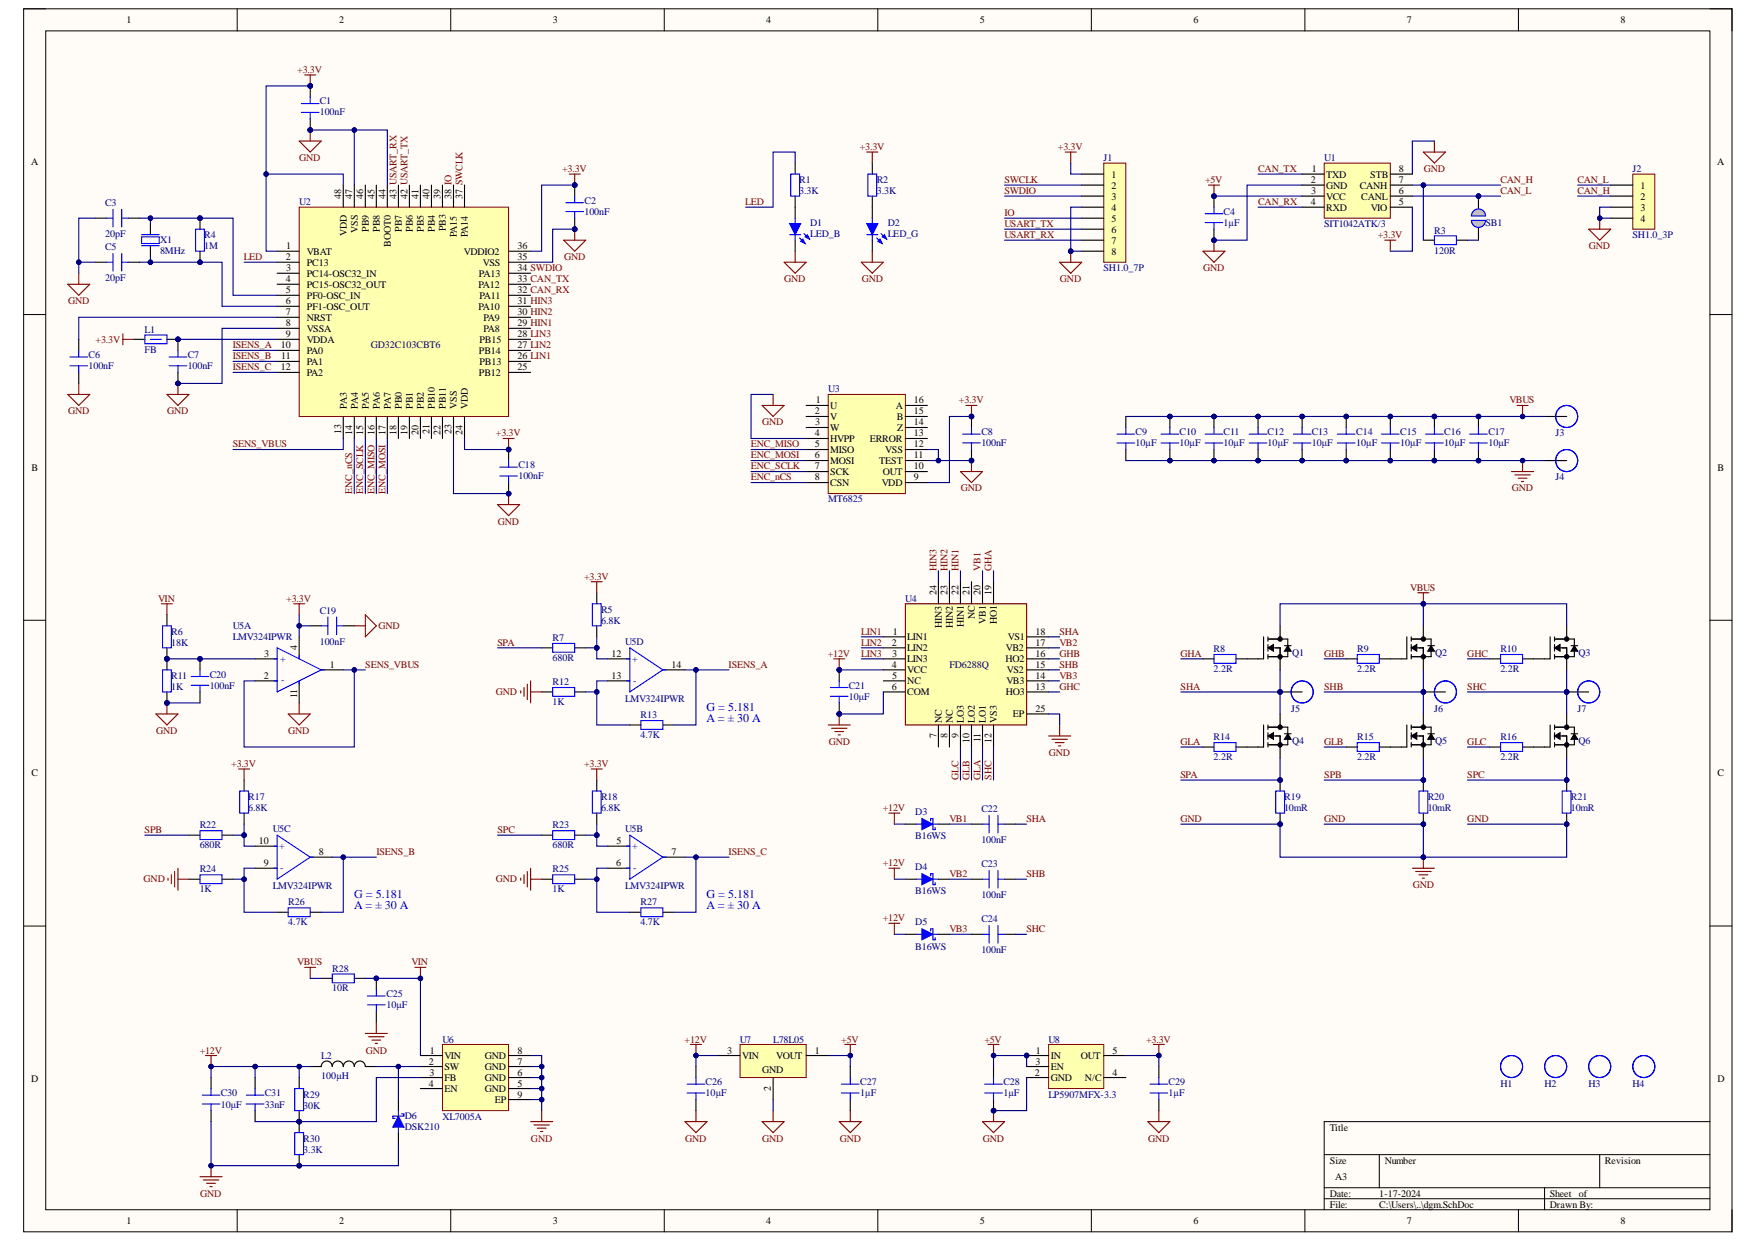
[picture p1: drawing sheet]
<svg xmlns="http://www.w3.org/2000/svg" width="297mm" height="210mm" viewBox="0 0 297 210" stroke-linecap="round" stroke-linejoin="round" font-family="sans-serif">
<defs><g id="words">
<g font-size="2" fill="#00f">
<text x="119.5" y="120.2">G = 5.181</text>
<text x="119.5" y="122.1">A = ± 30 A</text>
<text x="59.9" y="151.8">G = 5.181</text>
<text x="59.9" y="153.7">A = ± 30 A</text>
<text x="119.5" y="151.8">G = 5.181</text>
<text x="119.5" y="153.7">A = ± 30 A</text>
</g>
<g font-size="1.7">
<text x="21.4" y="3.9">1</text>
<text x="57.4" y="3.9">2</text>
<text x="93.5" y="3.9">3</text>
<text x="129.5" y="3.9">4</text>
<text x="165.7" y="3.9">5</text>
<text x="201.8" y="3.9">6</text>
<text x="237.8" y="3.9">7</text>
<text x="274" y="3.9">8</text>
<text x="5.2" y="27.9">A</text>
<text x="221.8" y="29.1">1</text>
<text x="236.5" y="29.1">8</text>
<text x="290.3" y="27.9">A</text>
<text x="57.7" y="33.6" transform="rotate(-90 57.7 33.6)">48</text>
<text x="59.6" y="33.6" transform="rotate(-90 59.6 33.6)">47</text>
<text x="61.4" y="33.6" transform="rotate(-90 61.4 33.6)">46</text>
<text x="63.3" y="33.6" transform="rotate(-90 63.3 33.6)">45</text>
<text x="65.1" y="33.6" transform="rotate(-90 65.1 33.6)">44</text>
<text x="67" y="33.6" transform="rotate(-90 67 33.6)">43 USART_RX</text>
<text x="68.9" y="33.6" transform="rotate(-90 68.9 33.6)">42 USART_TX</text>
<text x="70.7" y="33.6" transform="rotate(-90 70.7 33.6)">41</text>
<text x="72.6" y="33.6" transform="rotate(-90 72.6 33.6)">40</text>
<text x="74.5" y="33.6" transform="rotate(-90 74.5 33.6)">39</text>
<text x="76.3" y="33.6" transform="rotate(-90 76.3 33.6)">38 IO</text>
<text x="78.2" y="33.6" transform="rotate(-90 78.2 33.6)">37 SWCLK</text>
<text x="187.9" y="30">1</text>
<text x="187.9" y="31.9">2</text>
<text x="187.9" y="33.7">3</text>
<text x="187.9" y="35.6">4</text>
<text x="221.6" y="30.9">2</text>
<text x="221.6" y="34.7">4</text>
<text x="221.7" y="32.8">3</text>
<text x="224.2" y="30">TXD</text>
<text x="224.2" y="31.9">GND</text>
<text x="224.2" y="33.7">VCC</text>
<text x="224.2" y="35.6">RXD</text>
<text x="229.9" y="31.9">CANH</text>
<text x="230.1" y="33.7">CANL</text>
<text x="231.7" y="30">STB</text>
<text x="231.7" y="35.6">VIO</text>
<text x="236.5" y="30.9">7</text>
<text x="236.5" y="32.8">6</text>
<text x="236.5" y="34.7">5</text>
<text x="277.3" y="31.9">1</text>
<text x="277.3" y="33.7">2</text>
<text x="277.3" y="35.6">3</text>
<text x="58.6" y="39.9" transform="rotate(-90 58.6 39.9)">VDD</text>
<text x="60.5" y="39.3" transform="rotate(-90 60.5 39.3)">VSS</text>
<text x="62.4" y="39.1" transform="rotate(-90 62.4 39.1)">PB9</text>
<text x="64.2" y="39.1" transform="rotate(-90 64.2 39.1)">PB8</text>
<text x="66.1" y="41.7" transform="rotate(-90 66.1 41.7)">BOOT0</text>
<text x="67.9" y="39.1" transform="rotate(-90 67.9 39.1)">PB7</text>
<text x="69.8" y="39.1" transform="rotate(-90 69.8 39.1)">PB6</text>
<text x="71.7" y="39.1" transform="rotate(-90 71.7 39.1)">PB5</text>
<text x="73.5" y="39.1" transform="rotate(-90 73.5 39.1)">PB4</text>
<text x="75.4" y="39.1" transform="rotate(-90 75.4 39.1)">PB3</text>
<text x="77.2" y="40.1" transform="rotate(-90 77.2 40.1)">PA15</text>
<text x="79.1" y="40.1" transform="rotate(-90 79.1 40.1)">PA14</text>
<text x="187.9" y="37.4">5</text>
<text x="187.9" y="39.3">6</text>
<text x="187.9" y="41.2">7</text>
<text x="277.3" y="37.4">4</text>
<text x="48.3" y="44">2</text>
<text x="48.3" y="47.7">4</text>
<text x="48.4" y="42.1">1</text>
<text x="48.4" y="45.8">3</text>
<text x="51.9" y="43">VBAT</text>
<text x="51.9" y="44.9">PC13</text>
<text x="51.9" y="46.7">PC14-OSC32_IN</text>
<text x="78.4" y="43">VDDIO2</text>
<text x="81" y="46.7">PA13</text>
<text x="81.6" y="44.9">VSS</text>
<text x="87.5" y="47.7">33 CAN_TX</text>
<text x="87.5" y="45.8">34 SWDIO</text>
<text x="87.5" y="44">35</text>
<text x="87.5" y="42.1">36</text>
<text x="187.9" y="43">8</text>
<text x="48.3" y="49.5">5</text>
<text x="48.3" y="51.4">6</text>
<text x="48.3" y="53.3">7</text>
<text x="51.9" y="48.6">PC15-OSC32_OUT</text>
<text x="51.9" y="50.5">PF0-OSC_IN</text>
<text x="51.9" y="52.3">PF1-OSC_OUT</text>
<text x="80.9" y="52.3">PA10</text>
<text x="80.9" y="48.6">PA12</text>
<text x="81.1" y="50.5">PA11</text>
<text x="87.5" y="53.3">30 HIN2</text>
<text x="87.5" y="51.4">31 HIN3</text>
<text x="87.5" y="49.5">32 CAN_RX</text>
<text x="47.5" y="58.8">10</text>
<text x="48.3" y="55.1">8</text>
<text x="48.3" y="57">9</text>
<text x="51.9" y="54.2">NRST</text>
<text x="51.9" y="56">VSSA</text>
<text x="51.9" y="57.9">VDDA</text>
<text x="51.9" y="59.8">PA0</text>
<text x="81" y="59.8">PB14</text>
<text x="81.1" y="57.9">PB15</text>
<text x="81.7" y="56">PA8</text>
<text x="81.7" y="54.2">PA9</text>
<text x="87.5" y="58.8">27 LIN2</text>
<text x="87.5" y="57">28 LIN3</text>
<text x="87.5" y="55.1">29 HIN1</text>
<text x="47.5" y="62.6">12</text>
<text x="47.5" y="60.7">11</text>
<text x="51.9" y="61.6">PA1</text>
<text x="51.9" y="63.5">PA2</text>
<text x="81" y="63.5">PB12</text>
<text x="81.1" y="61.6">PB13</text>
<text x="87.5" y="62.6">25</text>
<text x="87.5" y="60.7">26 LIN1</text>
<text x="58.6" y="69.1" transform="rotate(-90 58.6 69.1)">PA3</text>
<text x="60.5" y="69.1" transform="rotate(-90 60.5 69.1)">PA4</text>
<text x="62.4" y="69.1" transform="rotate(-90 62.4 69.1)">PA5</text>
<text x="64.2" y="69.1" transform="rotate(-90 64.2 69.1)">PA6</text>
<text x="66.1" y="69.1" transform="rotate(-90 66.1 69.1)">PA7</text>
<text x="67.9" y="69.1" transform="rotate(-90 67.9 69.1)">PB0</text>
<text x="69.8" y="69.1" transform="rotate(-90 69.8 69.1)">PB1</text>
<text x="71.7" y="69.1" transform="rotate(-90 71.7 69.1)">PB2</text>
<text x="73.5" y="69.1" transform="rotate(-90 73.5 69.1)">PB10</text>
<text x="75.4" y="69.1" transform="rotate(-90 75.4 69.1)">PB11</text>
<text x="77.2" y="69.1" transform="rotate(-90 77.2 69.1)">VSS</text>
<text x="79.1" y="69.1" transform="rotate(-90 79.1 69.1)">VDD</text>
<text x="137.7" y="70">2</text>
<text x="137.8" y="71.9">3</text>
<text x="137.9" y="68.1">1</text>
<text x="140.4" y="69.1">U</text>
<text x="140.4" y="70.9">V</text>
<text x="151.4" y="69.1">A</text>
<text x="151.6" y="70.9">B</text>
<text x="154.5" y="70">15</text>
<text x="154.5" y="68.1">16</text>
<text x="154.5" y="71.9">14</text>
<text x="57.7" y="73.4" transform="rotate(-90 57.7 73.4)">13</text>
<text x="59.6" y="73.5" transform="rotate(-90 59.6 73.5)">14</text>
<text x="61.4" y="73.5" transform="rotate(-90 61.4 73.5)">15</text>
<text x="63.3" y="73.5" transform="rotate(-90 63.3 73.5)">16</text>
<text x="65.1" y="73.5" transform="rotate(-90 65.1 73.5)">17</text>
<text x="67" y="73.5" transform="rotate(-90 67 73.5)">18</text>
<text x="68.9" y="73.5" transform="rotate(-90 68.9 73.5)">19</text>
<text x="70.7" y="73.5" transform="rotate(-90 70.7 73.5)">20</text>
<text x="72.6" y="73.4" transform="rotate(-90 72.6 73.4)">21</text>
<text x="74.5" y="73.5" transform="rotate(-90 74.5 73.5)">22</text>
<text x="76.3" y="73.4" transform="rotate(-90 76.3 73.4)">23</text>
<text x="78.2" y="73.5" transform="rotate(-90 78.2 73.5)">24</text>
<text x="137.7" y="73.7">4</text>
<text x="137.7" y="77.4">6</text>
<text x="137.7" y="75.6">5</text>
<text x="140.4" y="72.8">W</text>
<text x="140.4" y="74.6">HVPP</text>
<text x="140.4" y="76.5">MISO</text>
<text x="147" y="74.6">ERROR</text>
<text x="149.7" y="76.5">VSS</text>
<text x="151.7" y="72.8">Z</text>
<text x="154.5" y="77.4">11</text>
<text x="154.5" y="75.6">12</text>
<text x="154.5" y="73.7">13</text>
<text x="5.3" y="79.6">B</text>
<text x="137.7" y="79.3">7</text>
<text x="137.7" y="81.2">8</text>
<text x="140.4" y="80.2">SCK</text>
<text x="140.4" y="82.1">CSN</text>
<text x="140.4" y="78.4">MOSI</text>
<text x="148.7" y="78.4">TEST</text>
<text x="149.1" y="82.1">VDD</text>
<text x="149.2" y="80.2">OUT</text>
<text x="154.5" y="81.2">9</text>
<text x="154.5" y="79.3">10</text>
<text x="290.4" y="79.6">B</text>
<text x="158.3" y="100.5" transform="rotate(-90 158.3 100.5)">24</text>
<text x="160.2" y="100.5" transform="rotate(-90 160.2 100.5)">23</text>
<text x="162" y="100.5" transform="rotate(-90 162 100.5)">22</text>
<text x="163.9" y="100.5" transform="rotate(-90 163.9 100.5)">21</text>
<text x="165.7" y="100.5" transform="rotate(-90 165.7 100.5)">20</text>
<text x="167.6" y="100.5" transform="rotate(-90 167.6 100.5)">19</text>
<text x="150.9" y="107.3">1</text>
<text x="159.2" y="106.1" transform="rotate(-90 159.2 106.1)">HIN3</text>
<text x="161.1" y="106.2" transform="rotate(-90 161.1 106.2)">HIN2</text>
<text x="163" y="106" transform="rotate(-90 163 106)">HIN1</text>
<text x="164.8" y="104.7" transform="rotate(-90 164.8 104.7)">NC</text>
<text x="166.7" y="105.4" transform="rotate(-90 166.7 105.4)">VB1</text>
<text x="168.5" y="105.5" transform="rotate(-90 168.5 105.5)">HO1</text>
<text x="175.1" y="107.3">18</text>
<text x="44.7" y="111">3</text>
<text x="50.3" y="109.8" transform="rotate(-90 50.3 109.8)">4</text>
<text x="55.8" y="112.9">1</text>
<text x="103.4" y="111">12</text>
<text x="113.5" y="112.9">14</text>
<text x="150.8" y="112.9">4</text>
<text x="150.8" y="109.1">2</text>
<text x="150.9" y="111">3</text>
<text x="153.4" y="111.9">LIN3</text>
<text x="153.4" y="113.8">VCC</text>
<text x="153.4" y="108.2">LIN1</text>
<text x="153.4" y="110.1">LIN2</text>
<text x="170" y="111.9">HO2</text>
<text x="170.1" y="110.1">VB2</text>
<text x="170.2" y="113.8">VS2</text>
<text x="170.4" y="108.2">VS1</text>
<text x="175.1" y="112.9">15</text>
<text x="175.1" y="111">16</text>
<text x="175.1" y="109.1">17</text>
<text x="44.6" y="114.7">2</text>
<text x="50.3" y="118" transform="rotate(-90 50.3 118)">11</text>
<text x="103.4" y="114.7">13</text>
<text x="150.8" y="116.6">6</text>
<text x="150.9" y="114.7">5</text>
<text x="153.4" y="115.7">NC</text>
<text x="153.4" y="117.5">COM</text>
<text x="170.1" y="117.5">HO3</text>
<text x="170.1" y="115.7">VB3</text>
<text x="175.1" y="114.7">14</text>
<text x="175.1" y="116.6">13</text>
<text x="158.3" y="124.8" transform="rotate(-90 158.3 124.8)">7</text>
<text x="159.2" y="122.2" transform="rotate(-90 159.2 122.2)">NC</text>
<text x="160.2" y="124.8" transform="rotate(-90 160.2 124.8)">8</text>
<text x="161.1" y="122.2" transform="rotate(-90 161.1 122.2)">NC</text>
<text x="162" y="124.8" transform="rotate(-90 162 124.8)">9</text>
<text x="163" y="122.2" transform="rotate(-90 163 122.2)">LO3</text>
<text x="163.9" y="125.6" transform="rotate(-90 163.9 125.6)">10</text>
<text x="164.8" y="122.2" transform="rotate(-90 164.8 122.2)">LO2</text>
<text x="165.7" y="125.5" transform="rotate(-90 165.7 125.5)">11</text>
<text x="166.7" y="122.2" transform="rotate(-90 166.7 122.2)">LO1</text>
<text x="167.6" y="125.6" transform="rotate(-90 167.6 125.6)">12</text>
<text x="168.5" y="122.2" transform="rotate(-90 168.5 122.2)">VS3</text>
<text x="171.2" y="121.2">EP</text>
<text x="175.1" y="120.3">25</text>
<text x="5.3" y="131.2">C</text>
<text x="290.4" y="131.2">C</text>
<text x="43.7" y="142.6">10</text>
<text x="104.2" y="142.6">5</text>
<text x="44.6" y="146.3">9</text>
<text x="53.9" y="144.5">8</text>
<text x="104.2" y="146.3">6</text>
<text x="113.5" y="144.5">7</text>
<text x="72.5" y="179.9">2</text>
<text x="72.7" y="178.1">1</text>
<text x="75.1" y="179">VIN</text>
<text x="82" y="179">GND</text>
<text x="87.5" y="179.9">7</text>
<text x="87.5" y="178.1">8</text>
<text x="122.9" y="178.1">3</text>
<text x="125.5" y="179">VIN</text>
<text x="131.2" y="179">VOUT</text>
<text x="137.7" y="178.1">1</text>
<text x="175.1" y="179.9">3</text>
<text x="175.1" y="178.1">1</text>
<text x="177.7" y="179">IN</text>
<text x="182.8" y="179">OUT</text>
<text x="188.1" y="178.1">5</text>
<text x="5.2" y="182.9">D</text>
<text x="72.5" y="183.6">4</text>
<text x="72.6" y="181.8">3</text>
<text x="75.1" y="180.8">SW</text>
<text x="75.1" y="182.7">FB</text>
<text x="75.1" y="184.6">EN</text>
<text x="82" y="180.8">GND</text>
<text x="82" y="182.7">GND</text>
<text x="82" y="184.6">GND</text>
<text x="87.5" y="181.8">6</text>
<text x="87.5" y="183.6">5</text>
<text x="87.5" y="185.5">9</text>
<text x="128.9" y="181.3">GND</text>
<text x="130.3" y="184.4" transform="rotate(-90 130.3 184.4)">2</text>
<text x="175" y="181.8">2</text>
<text x="177.7" y="180.8">EN</text>
<text x="177.7" y="182.7">GND</text>
<text x="183.4" y="182.7">N/C</text>
<text x="188.1" y="181.8">4</text>
<text x="290.4" y="182.9">D</text>
<text x="83.7" y="186.4">EP</text>
<text x="224.8" y="191.1">Title</text>
<text x="224.8" y="196.7">Size</text>
<text x="234.1" y="196.7">Number</text>
<text x="271.3" y="196.7">Revision</text>
<text x="224.8" y="202.2">Date:</text>
<text x="225.7" y="199.4">A3</text>
<text x="233.2" y="202.2">1-17-2024</text>
<text x="262" y="202.2">Sheet</text>
<text x="266.9" y="202.2">of</text>
<text x="21.4" y="206.9">1</text>
<text x="57.4" y="206.9">2</text>
<text x="93.5" y="206.9">3</text>
<text x="129.5" y="206.9">4</text>
<text x="165.7" y="206.9">5</text>
<text x="201.8" y="206.9">6</text>
<text x="224.8" y="204.1">File:</text>
<text x="233.2" y="204.1">C:\Users\..\dgm.SchDoc</text>
<text x="237.8" y="206.9">7</text>
<text x="262" y="204.1">Drawn By:</text>
<text x="274" y="206.9">8</text>
</g>
<g font-size="1.7" fill="#800000">
<text x="50.3" y="12.3">+3.3V</text>
<text x="50.6" y="27.2">GND</text>
<text x="95" y="29.1">+3.3V</text>
<text x="145.4" y="25.4">+3.3V</text>
<text x="178.9" y="25.4">+3.3V</text>
<text x="212.7" y="29.1">CAN_TX</text>
<text x="240.7" y="29.1">GND</text>
<text x="126" y="34.7">LED</text>
<text x="169.8" y="30.9">SWCLK</text>
<text x="169.8" y="32.8">SWDIO</text>
<text x="203.7" y="30.9">+5V</text>
<text x="212.7" y="34.7">CAN_RX</text>
<text x="253.7" y="32.8">CAN_L</text>
<text x="253.7" y="30.9">CAN_H</text>
<text x="266.7" y="32.8">CAN_H</text>
<text x="266.7" y="30.9">CAN_L</text>
<text x="169.8" y="38.4">USART_TX</text>
<text x="169.8" y="40.2">USART_RX</text>
<text x="169.8" y="36.5">IO</text>
<text x="232.9" y="40.2">+3.3V</text>
<text x="41.2" y="44">LED</text>
<text x="95.4" y="44">GND</text>
<text x="132.6" y="47.7">GND</text>
<text x="145.7" y="47.7">GND</text>
<text x="179.2" y="47.7">GND</text>
<text x="203.4" y="45.8">GND</text>
<text x="268.6" y="42.1">GND</text>
<text x="11.5" y="51.4">GND</text>
<text x="16.2" y="57.9">+3.3V</text>
<text x="39.3" y="58.8">ISENS_A</text>
<text x="39.3" y="60.7">ISENS_B</text>
<text x="39.3" y="62.6">ISENS_C</text>
<text x="11.5" y="70">GND</text>
<text x="28.3" y="70">GND</text>
<text x="128.9" y="71.9">GND</text>
<text x="162.1" y="68.1">+3.3V</text>
<text x="255.2" y="68.1">VBUS</text>
<text x="39.3" y="75.6">SENS_VBUS</text>
<text x="83.8" y="73.7">+3.3V</text>
<text x="126.9" y="75.6">ENC_MISO</text>
<text x="126.9" y="77.4">ENC_MOSI</text>
<text x="59.6" y="83.4" transform="rotate(-90 59.6 83.4)">ENC_nCS</text>
<text x="61.4" y="83.4" transform="rotate(-90 61.4 83.4)">ENC_SCLK</text>
<text x="63.3" y="83.4" transform="rotate(-90 63.3 83.4)">ENC_MISO</text>
<text x="65.1" y="83.4" transform="rotate(-90 65.1 83.4)">ENC_MOSI</text>
<text x="126.9" y="81.2">ENC_nCS</text>
<text x="126.9" y="79.3">ENC_SCLK</text>
<text x="162.4" y="83">GND</text>
<text x="255.6" y="83">GND</text>
<text x="84.2" y="88.7">GND</text>
<text x="26.7" y="101.7">VIN</text>
<text x="48.4" y="101.7">+3.3V</text>
<text x="98.7" y="98">+3.3V</text>
<text x="158.3" y="96.5" transform="rotate(-90 158.3 96.5)">HIN3</text>
<text x="160.2" y="96.5" transform="rotate(-90 160.2 96.5)">HIN2</text>
<text x="162" y="96.5" transform="rotate(-90 162 96.5)">HIN1</text>
<text x="165.7" y="96.5" transform="rotate(-90 165.7 96.5)">VB1</text>
<text x="167.6" y="96.5" transform="rotate(-90 167.6 96.5)">GHA</text>
<text x="238.4" y="99.8">VBUS</text>
<text x="64" y="106.4">GND</text>
<text x="145.6" y="107.3">LIN1</text>
<text x="179.1" y="107.3">SHA</text>
<text x="61.8" y="112.9">SENS_VBUS</text>
<text x="84.1" y="109.1">SPA</text>
<text x="123.2" y="112.9">ISENS_A</text>
<text x="139.9" y="111">+12V</text>
<text x="145.6" y="109.1">LIN2</text>
<text x="145.6" y="111">LIN3</text>
<text x="179.1" y="111">GHB</text>
<text x="179.1" y="112.9">SHB</text>
<text x="179.1" y="109.1">VB2</text>
<text x="199.6" y="111">GHA</text>
<text x="223.9" y="111">GHB</text>
<text x="248.1" y="111">GHC</text>
<text x="83.8" y="117.5">GND</text>
<text x="179.1" y="116.6">GHC</text>
<text x="179.1" y="114.7">VB3</text>
<text x="199.6" y="116.6">SHA</text>
<text x="223.9" y="116.6">SHB</text>
<text x="248.1" y="116.6">SHC</text>
<text x="26.4" y="124">GND</text>
<text x="48.7" y="124">GND</text>
<text x="140.1" y="125.9">GND</text>
<text x="199.6" y="125.9">GLA</text>
<text x="223.9" y="125.9">GLB</text>
<text x="248.1" y="125.9">GLC</text>
<text x="39.1" y="129.6">+3.3V</text>
<text x="98.7" y="129.6">+3.3V</text>
<text x="162" y="131.8" transform="rotate(-90 162 131.8)">GLC</text>
<text x="163.9" y="131.8" transform="rotate(-90 163.9 131.8)">GLB</text>
<text x="165.7" y="131.8" transform="rotate(-90 165.7 131.8)">GLA</text>
<text x="167.6" y="131.8" transform="rotate(-90 167.6 131.8)">SHC</text>
<text x="177.3" y="127.7">GND</text>
<text x="199.6" y="131.5">SPA</text>
<text x="223.9" y="131.5">SPB</text>
<text x="248.1" y="131.5">SPC</text>
<text x="149.2" y="137">+12V</text>
<text x="24.5" y="140.8">SPB</text>
<text x="84.1" y="140.8">SPC</text>
<text x="160.5" y="138.9">VB1</text>
<text x="173.5" y="138.9">SHA</text>
<text x="199.6" y="138.9">GND</text>
<text x="223.9" y="138.9">GND</text>
<text x="248.1" y="138.9">GND</text>
<text x="24.3" y="149.1">GND</text>
<text x="63.6" y="144.5">ISENS_B</text>
<text x="83.8" y="149.1">GND</text>
<text x="123.2" y="144.5">ISENS_C</text>
<text x="149.2" y="146.3">+12V</text>
<text x="160.5" y="148.2">VB2</text>
<text x="173.5" y="148.2">SHB</text>
<text x="149.2" y="155.6">+12V</text>
<text x="238.8" y="150.1">GND</text>
<text x="160.5" y="157.5">VB3</text>
<text x="173.5" y="157.5">SHC</text>
<text x="50.3" y="163.1">VBUS</text>
<text x="69.5" y="163.1">VIN</text>
<text x="33.8" y="178.1">+12V</text>
<text x="61.8" y="178.1">GND</text>
<text x="115.7" y="176.2">+12V</text>
<text x="142.2" y="176.2">+5V</text>
<text x="166.4" y="176.2">+5V</text>
<text x="193.7" y="176.2">+3.3V</text>
<text x="89.8" y="192.9">GND</text>
<text x="115.8" y="192.9">GND</text>
<text x="128.9" y="192.9">GND</text>
<text x="142" y="192.9">GND</text>
<text x="166.2" y="192.9">GND</text>
<text x="194.1" y="192.9">GND</text>
<text x="33.8" y="202.2">GND</text>
</g>
<g font-size="1.7" fill="#000080">
<text x="54.1" y="17.7">C1</text>
<text x="54.1" y="19.5">100nF</text>
<text x="186.6" y="27.2">J1</text>
<text x="223.9" y="27.2">U1</text>
<text x="276" y="29.1">J2</text>
<text x="17.8" y="34.8">C3</text>
<text x="50.6" y="34.7">U2</text>
<text x="98.8" y="34.5">C2</text>
<text x="135.1" y="30.9">R1</text>
<text x="135.1" y="32.8">3.3K</text>
<text x="148.2" y="30.9">R2</text>
<text x="148.2" y="32.8">3.3K</text>
<text x="17.8" y="40.1">20pF</text>
<text x="27.1" y="41">X1</text>
<text x="34.5" y="40.2">R4</text>
<text x="98.8" y="36.3">100nF</text>
<text x="137" y="38.2">D1</text>
<text x="137" y="40.1">LED_B</text>
<text x="150.1" y="38.2">D2</text>
<text x="150.1" y="40.1">LED_G</text>
<text x="206.9" y="36.3">C4</text>
<text x="206.9" y="38.2">1μF</text>
<text x="223.9" y="38.4">SIT1042ATK/3</text>
<text x="242.5" y="39.5">R3</text>
<text x="251.1" y="38.2">SB1</text>
<text x="276" y="40.2">SH1.0_3P</text>
<text x="17.8" y="42.3">C5</text>
<text x="17.8" y="47.5">20pF</text>
<text x="27.1" y="42.9">8MHz</text>
<text x="34.5" y="42.1">1M</text>
<text x="186.6" y="45.8">SH1.0_7P</text>
<text x="242.5" y="42.9">120R</text>
<text x="24.5" y="56.2">L1</text>
<text x="24.5" y="59.6">FB</text>
<text x="62.7" y="58.8">GD32C103CBT6</text>
<text x="15" y="60.5">C6</text>
<text x="15" y="62.4">100nF</text>
<text x="31.7" y="60.5">C7</text>
<text x="31.7" y="62.4">100nF</text>
<text x="140" y="66.3">U3</text>
<text x="165.9" y="73.5">C8</text>
<text x="165.9" y="75.4">100nF</text>
<text x="192" y="73.5">C9</text>
<text x="192" y="75.4">10μF</text>
<text x="199.4" y="73.5">C10</text>
<text x="199.4" y="75.4">10μF</text>
<text x="206.9" y="73.5">C11</text>
<text x="206.9" y="75.4">10μF</text>
<text x="214.3" y="73.5">C12</text>
<text x="214.3" y="75.4">10μF</text>
<text x="221.8" y="73.5">C13</text>
<text x="221.8" y="75.4">10μF</text>
<text x="229.3" y="73.5">C14</text>
<text x="229.3" y="75.4">10μF</text>
<text x="236.7" y="73.5">C15</text>
<text x="236.7" y="75.4">10μF</text>
<text x="244.2" y="73.5">C16</text>
<text x="244.2" y="75.4">10μF</text>
<text x="251.6" y="73.5">C17</text>
<text x="251.6" y="75.4">10μF</text>
<text x="263" y="73.7">J3</text>
<text x="87.7" y="79.1">C18</text>
<text x="87.7" y="81">100nF</text>
<text x="263" y="81.2">J4</text>
<text x="140" y="84.9">MT6825</text>
<text x="153.1" y="101.7">U4</text>
<text x="28.9" y="107.3">R6</text>
<text x="39.3" y="106.4">U5A</text>
<text x="54.1" y="103.7">C19</text>
<text x="101.6" y="103.6">R5</text>
<text x="101.6" y="105.4">6.8K</text>
<text x="28.9" y="109.1">18K</text>
<text x="39.3" y="108.2">LMV324IPWR</text>
<text x="47.4" y="111.9">+</text>
<text x="54.1" y="109">100nF</text>
<text x="93.4" y="108.4">R7</text>
<text x="93.4" y="111.8">680R</text>
<text x="105.7" y="109">U5D</text>
<text x="106.9" y="111.9">+</text>
<text x="160.5" y="112.9">FD6288Q</text>
<text x="205.2" y="110.2">R8</text>
<text x="205.2" y="113.6">2.2R</text>
<text x="218.5" y="110.8">Q1</text>
<text x="229.5" y="110.2">R9</text>
<text x="229.5" y="113.6">2.2R</text>
<text x="242.7" y="110.8">Q2</text>
<text x="253.7" y="110.2">R10</text>
<text x="253.7" y="113.6">2.2R</text>
<text x="266.8" y="110.8">Q3</text>
<text x="28.9" y="114.7">R11</text>
<text x="28.9" y="116.6">1K</text>
<text x="35.5" y="114.6">C20</text>
<text x="35.5" y="116.4">100nF</text>
<text x="47.5" y="115.5">-</text>
<text x="93.4" y="115.8">R12</text>
<text x="93.4" y="119.2">1K</text>
<text x="105.7" y="118.6">LMV324IPWR</text>
<text x="107" y="115.7">-</text>
<text x="143.5" y="116.4">C21</text>
<text x="143.5" y="118.3">10μF</text>
<text x="108.3" y="121.4">R13</text>
<text x="108.3" y="124.8">4.7K</text>
<text x="205.2" y="125.1">R14</text>
<text x="218.3" y="120.3">J5</text>
<text x="218.5" y="125.7">Q4</text>
<text x="229.5" y="125.1">R15</text>
<text x="242.5" y="120.3">J6</text>
<text x="242.7" y="125.7">Q5</text>
<text x="253.7" y="125.1">R16</text>
<text x="266.7" y="120.3">J7</text>
<text x="266.8" y="125.7">Q6</text>
<text x="205.2" y="128.5">2.2R</text>
<text x="229.5" y="128.5">2.2R</text>
<text x="253.7" y="128.5">2.2R</text>
<text x="42" y="135.2">R17</text>
<text x="42" y="137">6.8K</text>
<text x="101.6" y="135.2">R18</text>
<text x="101.6" y="137">6.8K</text>
<text x="154.7" y="137.8">D3</text>
<text x="165.9" y="137.2">C22</text>
<text x="217.1" y="135.2">R19</text>
<text x="217.1" y="137">10mR</text>
<text x="241.4" y="135.2">R20</text>
<text x="241.4" y="137">10mR</text>
<text x="265.6" y="135.2">R21</text>
<text x="265.6" y="137">10mR</text>
<text x="33.8" y="140">R22</text>
<text x="33.8" y="143.4">680R</text>
<text x="46.1" y="140.6">U5C</text>
<text x="47.2" y="143.6">+</text>
<text x="93.4" y="140">R23</text>
<text x="93.4" y="143.4">680R</text>
<text x="105.7" y="140.6">U5B</text>
<text x="106.9" y="143.6">+</text>
<text x="154.7" y="141.9">B16WS</text>
<text x="165.9" y="142.5">100nF</text>
<text x="33.8" y="147.4">R24</text>
<text x="47.4" y="147.3">-</text>
<text x="93.4" y="147.4">R25</text>
<text x="107" y="147.3">-</text>
<text x="154.7" y="147.1">D4</text>
<text x="165.9" y="146.5">C23</text>
<text x="33.8" y="150.8">1K</text>
<text x="46.1" y="150.2">LMV324IPWR</text>
<text x="48.7" y="153">R26</text>
<text x="93.4" y="150.8">1K</text>
<text x="105.7" y="150.2">LMV324IPWR</text>
<text x="108.3" y="153">R27</text>
<text x="154.7" y="151.2">B16WS</text>
<text x="165.9" y="151.8">100nF</text>
<text x="165.9" y="155.9">C24</text>
<text x="48.7" y="156.4">4.7K</text>
<text x="108.3" y="156.4">4.7K</text>
<text x="154.7" y="156.4">D5</text>
<text x="154.7" y="160.5">B16WS</text>
<text x="165.9" y="161.1">100nF</text>
<text x="56.2" y="164.3">R28</text>
<text x="56.2" y="167.6">10R</text>
<text x="65.3" y="168.5">C25</text>
<text x="65.3" y="170.4">10μF</text>
<text x="54.3" y="179">L2</text>
<text x="74.8" y="176.2">U6</text>
<text x="125" y="176.2">U7</text>
<text x="130.7" y="176.2">L78L05</text>
<text x="177.3" y="176.2">U8</text>
<text x="37.3" y="185.2">C30</text>
<text x="44.8" y="185.2">C31</text>
<text x="51.3" y="185.5">R29</text>
<text x="54.3" y="182.3">100μH</text>
<text x="119.3" y="183.4">C26</text>
<text x="119.3" y="185.2">10μF</text>
<text x="145.4" y="183.4">C27</text>
<text x="145.4" y="185.2">1μF</text>
<text x="169.6" y="183.4">C28</text>
<text x="169.6" y="185.2">1μF</text>
<text x="177.3" y="185.5">LP5907MFX-3.3</text>
<text x="197.6" y="183.4">C29</text>
<text x="197.6" y="185.2">1μF</text>
<text x="253.7" y="183.6">H1</text>
<text x="261.1" y="183.6">H2</text>
<text x="268.5" y="183.6">H3</text>
<text x="276" y="183.6">H4</text>
<text x="37.3" y="187.2">10μF</text>
<text x="44.8" y="187.2">33nF</text>
<text x="51.3" y="187.4">30K</text>
<text x="68.4" y="189">D6</text>
<text x="68.4" y="190.9">DSK210</text>
<text x="74.8" y="189.2">XL7005A</text>
<text x="51.3" y="192.9">R30</text>
<text x="51.3" y="194.8">3.3K</text>
</g>
</g></defs>
<path d="M4 1.5h288.8v206.7h-288.8z" fill-rule="evenodd" fill="#fffcf8"/>
<path d="M4 1.5h288.8v206.7h-288.8z" fill="none" stroke="#000" stroke-width=".17"/>
<path d="M7.7 5.2h281.4v199.3h-281.4z" fill-rule="evenodd" fill="#fffcf8"/>
<g fill="none" stroke="#000" stroke-width=".17">
<path d="M4 1.5h3.7M7.7 5.2h281.4v199.3h-281.4zM40.1 1.5v3.7M76.2 1.5v3.7M112.3 1.5v3.7M148.4 1.5v3.7M184.5 1.5v3.7M220.6 1.5v3.7M256.7 1.5v3.7M289.1 1.5h3.7v3.7M4 53.2h3.7M289.1 53.2h3.7"/>
<path d="M4 104.8h3.7M289.1 104.8h3.7M4 156.5h3.7M289.1 156.5h3.7M223.9 195.1h65.2M233.2 195.1v5.6M270.4 195.1v5.6M289.1 189.6h-65.2v14.9M40.1 204.5v3.7M76.2 204.5v3.7M112.3 204.5v3.7M148.4 204.5v3.7"/>
<path d="M184.5 204.5v3.7M220.6 204.5v3.7M223.9 200.7h65.2M223.9 202.6h65.2M256.7 204.5v3.7M261.1 200.7v3.8M292.8 204.5v3.7"/>
</g>
<path d="M256.5 68.5h1.8M257.4 68.5v1.9" fill="none" stroke="#800000" stroke-width=".19"/>
<circle cx="257.4" cy="70.4" r=".37" fill="#000080"/>
<circle cx="257.4" cy="70.4" r=".37" fill="none" stroke="#000080" stroke-width=".17"/>
<path d="M255.5 79.7h3.8M257.4 77.8v1.9M256.1 80.3h2.6M256.7 80.8h1.5M257.2 81.4h.4" fill="none" stroke="#800000" stroke-width=".19"/>
<circle cx="257.4" cy="77.8" r=".37" fill="#000080"/>
<circle cx="257.4" cy="77.8" r=".37" fill="none" stroke="#000080" stroke-width=".17"/>
<path d="M51.5 12.7h1.9M52.4 12.7v1.8" fill="none" stroke="#800000" stroke-width=".18"/>
<circle cx="52.4" cy="14.5" r=".37" fill="#000080"/>
<circle cx="52.4" cy="14.5" r=".37" fill="none" stroke="#000080" stroke-width=".17"/>
<path d="M20.8 56.4v1.9M20.8 57.4h1.8M85.1 74.1h1.8M86 74.1v1.9" fill="none" stroke="#800000" stroke-width=".18"/>
<circle cx="86" cy="76" r=".37" fill="#000080"/>
<circle cx="86" cy="76" r=".37" fill="none" stroke="#000080" stroke-width=".17"/>
<path d="M96.2 29.4h1.9M97.2 29.4v1.9" fill="none" stroke="#800000" stroke-width=".18"/>
<circle cx="97.2" cy="31.3" r=".37" fill="#000080"/>
<circle cx="97.2" cy="31.3" r=".37" fill="none" stroke="#000080" stroke-width=".17"/>
<path d="M27.3 102h1.9M28.2 102v1.9M28.2 118.8v1.9M26.4 120.7h3.7l-1.9 1.8z" fill="none" stroke="#800000" stroke-width=".18"/>
<circle cx="28.2" cy="118.8" r=".37" fill="#000080"/>
<circle cx="28.2" cy="118.8" r=".37" fill="none" stroke="#000080" stroke-width=".17"/>
<circle cx="30.1" cy="57.4" r=".37" fill="#000080"/>
<circle cx="30.1" cy="57.4" r=".37" fill="none" stroke="#000080" stroke-width=".17"/>
<path d="M22.6 57.4h1.9M28.2 57.4h1.9" fill="none" stroke="#000" stroke-width=".18"/>
<circle cx="30.1" cy="57.4" r=".37" fill="#000080"/>
<circle cx="30.1" cy="57.4" r=".37" fill="none" stroke="#000080" stroke-width=".17"/>
<path d="M24.5 56.6h3.7v1.5h-3.7zM25.4 57.4h1.9" fill="none" stroke="#00f" stroke-width=".18"/>
<path d="M50.6 23.8h3.7l-1.9 1.9zM52.4 22v1.8" fill="none" stroke="#800000" stroke-width=".18"/>
<circle cx="52.4" cy="22" r=".37" fill="#000080"/>
<circle cx="52.4" cy="22" r=".37" fill="none" stroke="#000080" stroke-width=".17"/>
<path d="M84.1 85.3h3.7l-1.8 1.8zM86 83.4v1.9" fill="none" stroke="#800000" stroke-width=".18"/>
<circle cx="86" cy="83.4" r=".37" fill="#000080"/>
<circle cx="86" cy="83.4" r=".37" fill="none" stroke="#000080" stroke-width=".17"/>
<path d="M97.2 38.7v1.9M95.3 40.6h3.7l-1.8 1.9z" fill="none" stroke="#800000" stroke-width=".18"/>
<circle cx="97.2" cy="38.7" r=".37" fill="#000080"/>
<circle cx="97.2" cy="38.7" r=".37" fill="none" stroke="#000080" stroke-width=".17"/>
<path d="M134.4 35v1.9M134.4 40.6v1.9" fill="none" stroke="#000" stroke-width=".18"/>
<path d="M133.5 37.8h1.9l-1 1.9z" fill="#00f"/>
<path d="M133.5 37.8h1.9l-1 1.9zM133.5 39.7h1.9M135.9 39.5l1 .9M135.2 40.2l.9 1" fill="none" stroke="#00f" stroke-width=".18"/>
<path d="M134.4 36.9v.9M134.4 39.7v.9" fill="none" stroke="#00c" stroke-width=".18"/>
<path d="M135.4 40.8l.3-.4 .4 .8z" fill="#00f"/>
<path d="M135.4 40.8l.3-.4 .4 .8z" fill="none" stroke="#00f" stroke-width=".18"/>
<path d="M136.1 40l.4-.3 .4 .7z" fill="#00f"/>
<path d="M136.1 40l.4-.3 .4 .7z" fill="none" stroke="#00f" stroke-width=".18"/>
<path d="M132.6 44.3h3.7l-1.9 1.9zM134.4 42.5v1.8" fill="none" stroke="#800000" stroke-width=".18"/>
<g fill="none" stroke="#00f" stroke-width=".19">
<circle cx="264.9" cy="77.8" r="1.86"/>
<circle cx="264.9" cy="70.4" r="1.86"/>
<circle cx="255.5" cy="180.2" r="1.86"/>
<circle cx="263" cy="180.2" r="1.86"/>
</g>
<path d="M261.1 70.4h3.8M261.1 77.8h3.8" fill="none" stroke="#000" stroke-width=".19"/>
<circle cx="250" cy="77.8" r=".37" fill="#000080"/>
<circle cx="250" cy="77.8" r=".37" fill="none" stroke="#000080" stroke-width=".17"/>
<circle cx="250" cy="70.4" r=".37" fill="#000080"/>
<circle cx="250" cy="70.4" r=".37" fill="none" stroke="#000080" stroke-width=".17"/>
<path d="M249.9 76v1.8" fill="none" stroke="#000" stroke-width=".19"/>
<circle cx="250" cy="77.8" r=".37" fill="#000080"/>
<circle cx="250" cy="77.8" r=".37" fill="none" stroke="#000080" stroke-width=".17"/>
<path d="M249.9 70.4v1.8" fill="none" stroke="#000" stroke-width=".19"/>
<circle cx="250" cy="70.4" r=".37" fill="#000080"/>
<circle cx="250" cy="70.4" r=".37" fill="none" stroke="#000080" stroke-width=".17"/>
<path d="M248.5 73.4h2.9M248.5 74.9h2.9M249.9 72.2v1.2M249.9 74.9v1.1" fill="none" stroke="#00f" stroke-width=".19"/>
<circle cx="242.5" cy="77.8" r=".37" fill="#000080"/>
<circle cx="242.5" cy="77.8" r=".37" fill="none" stroke="#000080" stroke-width=".17"/>
<circle cx="242.5" cy="70.4" r=".37" fill="#000080"/>
<circle cx="242.5" cy="70.4" r=".37" fill="none" stroke="#000080" stroke-width=".17"/>
<path d="M242.5 76v1.8" fill="none" stroke="#000" stroke-width=".19"/>
<circle cx="242.5" cy="77.8" r=".37" fill="#000080"/>
<circle cx="242.5" cy="77.8" r=".37" fill="none" stroke="#000080" stroke-width=".17"/>
<path d="M242.5 70.4v1.8" fill="none" stroke="#000" stroke-width=".19"/>
<circle cx="242.5" cy="70.4" r=".37" fill="#000080"/>
<circle cx="242.5" cy="70.4" r=".37" fill="none" stroke="#000080" stroke-width=".17"/>
<path d="M241 73.4h3M241 74.9h3M242.5 72.2v1.2M242.5 74.9v1.1" fill="none" stroke="#00f" stroke-width=".19"/>
<circle cx="235" cy="77.8" r=".37" fill="#000080"/>
<circle cx="235" cy="77.8" r=".37" fill="none" stroke="#000080" stroke-width=".17"/>
<circle cx="235" cy="70.4" r=".37" fill="#000080"/>
<circle cx="235" cy="70.4" r=".37" fill="none" stroke="#000080" stroke-width=".17"/>
<path d="M235 76v1.8" fill="none" stroke="#000" stroke-width=".19"/>
<circle cx="235" cy="77.8" r=".37" fill="#000080"/>
<circle cx="235" cy="77.8" r=".37" fill="none" stroke="#000080" stroke-width=".17"/>
<path d="M235 70.4v1.8" fill="none" stroke="#000" stroke-width=".19"/>
<circle cx="235" cy="70.4" r=".37" fill="#000080"/>
<circle cx="235" cy="70.4" r=".37" fill="none" stroke="#000080" stroke-width=".17"/>
<path d="M233.6 73.4h2.9M233.6 74.9h2.9M235 72.2v1.2M235 74.9v1.1" fill="none" stroke="#00f" stroke-width=".19"/>
<circle cx="227.6" cy="77.8" r=".37" fill="#000080"/>
<circle cx="227.6" cy="77.8" r=".37" fill="none" stroke="#000080" stroke-width=".17"/>
<circle cx="227.6" cy="70.4" r=".37" fill="#000080"/>
<circle cx="227.6" cy="70.4" r=".37" fill="none" stroke="#000080" stroke-width=".17"/>
<path d="M227.6 76v1.8" fill="none" stroke="#000" stroke-width=".19"/>
<circle cx="227.6" cy="77.8" r=".37" fill="#000080"/>
<circle cx="227.6" cy="77.8" r=".37" fill="none" stroke="#000080" stroke-width=".17"/>
<path d="M227.6 70.4v1.8" fill="none" stroke="#000" stroke-width=".19"/>
<circle cx="227.6" cy="70.4" r=".37" fill="#000080"/>
<circle cx="227.6" cy="70.4" r=".37" fill="none" stroke="#000080" stroke-width=".17"/>
<path d="M226.1 73.4h3M226.1 74.9h3M227.6 72.2v1.2M227.6 74.9v1.1" fill="none" stroke="#00f" stroke-width=".19"/>
<circle cx="220.1" cy="77.8" r=".37" fill="#000080"/>
<circle cx="220.1" cy="77.8" r=".37" fill="none" stroke="#000080" stroke-width=".17"/>
<circle cx="220.1" cy="70.4" r=".37" fill="#000080"/>
<circle cx="220.1" cy="70.4" r=".37" fill="none" stroke="#000080" stroke-width=".17"/>
<path d="M220.1 76v1.8" fill="none" stroke="#000" stroke-width=".19"/>
<circle cx="220.1" cy="77.8" r=".37" fill="#000080"/>
<circle cx="220.1" cy="77.8" r=".37" fill="none" stroke="#000080" stroke-width=".17"/>
<path d="M220.1 70.4v1.8" fill="none" stroke="#000" stroke-width=".19"/>
<circle cx="220.1" cy="70.4" r=".37" fill="#000080"/>
<circle cx="220.1" cy="70.4" r=".37" fill="none" stroke="#000080" stroke-width=".17"/>
<path d="M218.7 73.4h2.9M218.7 74.9h2.9M220.1 72.2v1.2M220.1 74.9v1.1" fill="none" stroke="#00f" stroke-width=".19"/>
<circle cx="212.7" cy="77.8" r=".37" fill="#000080"/>
<circle cx="212.7" cy="77.8" r=".37" fill="none" stroke="#000080" stroke-width=".17"/>
<circle cx="212.7" cy="70.4" r=".37" fill="#000080"/>
<circle cx="212.7" cy="70.4" r=".37" fill="none" stroke="#000080" stroke-width=".17"/>
<path d="M212.7 76v1.8" fill="none" stroke="#000" stroke-width=".19"/>
<circle cx="212.7" cy="77.8" r=".37" fill="#000080"/>
<circle cx="212.7" cy="77.8" r=".37" fill="none" stroke="#000080" stroke-width=".17"/>
<path d="M212.7 70.4v1.8" fill="none" stroke="#000" stroke-width=".19"/>
<circle cx="212.7" cy="70.4" r=".37" fill="#000080"/>
<circle cx="212.7" cy="70.4" r=".37" fill="none" stroke="#000080" stroke-width=".17"/>
<path d="M211.2 73.4h3M211.2 74.9h3M212.7 72.2v1.2M212.7 74.9v1.1" fill="none" stroke="#00f" stroke-width=".19"/>
<circle cx="205.2" cy="77.8" r=".37" fill="#000080"/>
<circle cx="205.2" cy="77.8" r=".37" fill="none" stroke="#000080" stroke-width=".17"/>
<circle cx="205.2" cy="70.4" r=".37" fill="#000080"/>
<circle cx="205.2" cy="70.4" r=".37" fill="none" stroke="#000080" stroke-width=".17"/>
<path d="M205.2 76v1.8" fill="none" stroke="#000" stroke-width=".19"/>
<circle cx="205.2" cy="77.8" r=".37" fill="#000080"/>
<circle cx="205.2" cy="77.8" r=".37" fill="none" stroke="#000080" stroke-width=".17"/>
<path d="M205.2 70.4v1.8" fill="none" stroke="#000" stroke-width=".19"/>
<circle cx="205.2" cy="70.4" r=".37" fill="#000080"/>
<circle cx="205.2" cy="70.4" r=".37" fill="none" stroke="#000080" stroke-width=".17"/>
<path d="M203.7 73.4h3M203.7 74.9h3M205.2 72.2v1.2M205.2 74.9v1.1" fill="none" stroke="#00f" stroke-width=".19"/>
<circle cx="197.8" cy="77.8" r=".37" fill="#000080"/>
<circle cx="197.8" cy="77.8" r=".37" fill="none" stroke="#000080" stroke-width=".17"/>
<circle cx="197.8" cy="70.4" r=".37" fill="#000080"/>
<circle cx="197.8" cy="70.4" r=".37" fill="none" stroke="#000080" stroke-width=".17"/>
<path d="M197.8 76v1.8" fill="none" stroke="#000" stroke-width=".19"/>
<circle cx="197.8" cy="77.8" r=".37" fill="#000080"/>
<circle cx="197.8" cy="77.8" r=".37" fill="none" stroke="#000080" stroke-width=".17"/>
<path d="M197.8 70.4v1.8" fill="none" stroke="#000" stroke-width=".19"/>
<circle cx="197.8" cy="70.4" r=".37" fill="#000080"/>
<circle cx="197.8" cy="70.4" r=".37" fill="none" stroke="#000080" stroke-width=".17"/>
<path d="M196.3 73.4h3M196.3 74.9h3M197.8 72.2v1.2M197.8 74.9v1.1" fill="none" stroke="#00f" stroke-width=".19"/>
<path d="M276 29.4h3.8v9.3h-3.8z" fill-rule="evenodd" fill="#ffffb0"/>
<path d="M276 29.4h3.8v9.3h-3.8z" fill="none" stroke="#800000" stroke-width=".17"/>
<path d="M272.3 31.3h3.7M272.3 33.1h3.7M272.3 35h3.7M272.3 36.9h3.7" fill="none" stroke="#000" stroke-width=".19"/>
<path d="M186.6 27.6h3.7v16.7h-3.7z" fill-rule="evenodd" fill="#ffffb0"/>
<path d="M186.6 27.6h3.7v16.7h-3.7z" fill="none" stroke="#800000" stroke-width=".17"/>
<path d="M182.9 29.4h3.7M182.9 31.3h3.7M182.9 33.1h3.7M182.9 35h3.7M182.9 36.9h3.7M182.9 38.7h3.7M182.9 40.6h3.7M182.9 42.5h3.7" fill="none" stroke="#000" stroke-width=".19"/>
<path d="M268.6 38.7h3.7l-1.9 1.9zM270.4 36.9v1.8" fill="none" stroke="#800000" stroke-width=".19"/>
<circle cx="270.4" cy="36.9" r=".37" fill="#000080"/>
<circle cx="270.4" cy="36.9" r=".37" fill="none" stroke="#000080" stroke-width=".17"/>
<path d="M204.3 31.3h1.9M205.2 31.3v1.8M240.6 25.7h3.8l-1.9 1.9zM242.5 23.8v1.9" fill="none" stroke="#800000" stroke-width=".19"/>
<circle cx="205.2" cy="33.1" r=".37" fill="#000080"/>
<circle cx="205.2" cy="33.1" r=".37" fill="none" stroke="#000080" stroke-width=".17"/>
<path d="M203.4 42.5h3.7l-1.9 1.8zM205.2 40.6v1.9" fill="none" stroke="#800000" stroke-width=".19"/>
<circle cx="205.2" cy="40.6" r=".37" fill="#000080"/>
<circle cx="205.2" cy="40.6" r=".37" fill="none" stroke="#000080" stroke-width=".17"/>
<path d="M180.1 25.7h1.8M181 25.7v1.9M179.1 44.3h3.8l-1.9 1.9zM181 42.5v1.8" fill="none" stroke="#800000" stroke-width=".19"/>
<circle cx="181" cy="42.5" r=".38" fill="#000080"/>
<circle cx="181" cy="42.5" r=".38" fill="none" stroke="#000080" stroke-width=".17"/>
<path d="M50.6 35h35.4v35.4h-35.4z" fill-rule="evenodd" fill="#ffffb0"/>
<path d="M50.6 35h35.4v35.4h-35.4z" fill="none" stroke="#800000" stroke-width=".17"/>
<g fill="none" stroke="#000" stroke-width=".18">
<path d="M58 31.3v3.7M59.9 31.3v3.7M61.8 31.3v3.7M63.6 31.3v3.7M65.5 31.3v3.7M67.4 31.3v3.7M69.2 31.3v3.7M71.1 31.3v3.7M72.9 31.3v3.7M74.8 31.3v3.7M76.7 31.3v3.7M78.5 31.3v3.7"/>
<path d="M46.9 42.5h3.7M46.9 44.3h3.7M46.9 46.2h3.7M46.9 48h3.7M46.9 49.9h3.7M46.9 51.8h3.7M46.9 53.6h3.7M46.9 55.5h3.7M46.9 57.4h3.7M46.9 59.2h3.7M86 42.5h3.7M86 44.3h3.7"/>
<path d="M86 46.2h3.7M86 48h3.7M86 49.9h3.7M86 51.8h3.7M86 53.6h3.7M86 55.5h3.7M86 57.4h3.7M86 59.2h3.7M46.9 61.1h3.7M46.9 62.9h3.7M58 70.4v3.7M59.9 70.4v3.7"/>
<path d="M61.8 70.4v3.7M63.6 70.4v3.7M65.5 70.4v3.7M67.4 70.4v3.7M69.2 70.4v3.7M71.1 70.4v3.7M72.9 70.4v3.7M74.8 70.4v3.7M76.7 70.4v3.7M78.5 70.4v3.7M86 61.1h3.7M86 62.9h3.7"/>
</g>
<path d="M11.5 66.7h3.7l-1.9 1.8zM13.3 64.8v1.9M28.2 66.7h3.7l-1.8 1.8zM30.1 64.8v1.9" fill="none" stroke="#800000" stroke-width=".18"/>
<circle cx="30.1" cy="64.8" r=".37" fill="#000080"/>
<circle cx="30.1" cy="64.8" r=".37" fill="none" stroke="#000080" stroke-width=".17"/>
<g fill="none" stroke="#00f" stroke-width=".19">
<path d="M242.5 39.9h3.7v1.4h-3.7z"/>
<circle cx="270.4" cy="180.2" r="1.86"/>
</g>
<path d="M240.6 40.6h1.9M246.2 40.6h1.9" fill="none" stroke="#000" stroke-width=".19"/>
<circle cx="250" cy="33.1" r=".37" fill="#000080"/>
<circle cx="250" cy="33.1" r=".37" fill="none" stroke="#000080" stroke-width=".17"/>
<path d="M249.9 33.1v2.3" fill="none" stroke="#000" stroke-width=".19"/>
<circle cx="250" cy="33.1" r=".37" fill="#000080"/>
<circle cx="250" cy="33.1" r=".37" fill="none" stroke="#000080" stroke-width=".17"/>
<path d="M249.9 38.4v2.2" fill="none" stroke="#000" stroke-width=".19"/>
<path d="M248.8 37.2l2.3 .1-.1 .5-.2 .3-.5 .3h-.4l-.5-.1-.3-.3z" fill-rule="evenodd" fill="#c0c0c0"/>
<path d="M248.8 37.2l2.3 .1-.1 .5-.2 .3-.5 .3h-.4l-.5-.1-.3-.3z" fill="none" stroke="#00f" stroke-width=".19"/>
<path d="M249 35.7l.6-.3h.7l.6 .3 .2 .8h-2.3z" fill-rule="evenodd" fill="#c0c0c0"/>
<g fill="none" stroke="#00f" stroke-width=".19">
<path d="M249 35.7l.6-.3h.7l.6 .3 .2 .8h-2.3z"/>
<circle cx="277.9" cy="180.2" r="1.86"/>
</g>
<path d="M153.1 102h20.5v20.5h-20.5z" fill-rule="evenodd" fill="#ffffb0"/>
<path d="M153.1 102h20.5v20.5h-20.5z" fill="none" stroke="#800000" stroke-width=".19"/>
<path d="M173.6 115.1h3.7M173.6 113.2h3.7M173.6 111.4h3.7M173.6 109.5h3.7M173.6 116.9h3.7M173.6 107.6h3.7M173.6 120.7h3.7" fill="none" stroke="#000" stroke-width=".19"/>
<g fill="none" stroke="#000" stroke-width=".18">
<path d="M158.6 98.3v3.7M160.5 98.3v3.7M162.4 98.3v3.7M164.2 98.3v3.7M166.1 98.3v3.7M168 98.3v3.7M149.3 111.4h3.8M149.3 113.2h3.8M149.3 115.1h3.8M149.3 116.9h3.8M149.3 107.6h3.8M149.3 109.5h3.8"/>
<path d="M158.6 122.5v3.7M160.5 122.5v3.7M162.4 122.5v3.7M164.2 122.5v3.7M166.1 122.5v3.7M168 122.5v3.7"/>
</g>
<path d="M140 66.7h13.1v16.7h-13.1z" fill-rule="evenodd" fill="#ffffb0"/>
<path d="M140 66.7h13.1v16.7h-13.1z" fill="none" stroke="#800000" stroke-width=".17"/>
<g fill="none" stroke="#000" stroke-width=".18">
<path d="M136.3 68.5h3.7M136.3 79.7h3.7M136.3 70.4h3.7M136.3 72.2h3.7M136.3 74.1h3.7M136.3 77.8h3.7M136.3 76h3.7M153.1 68.5h3.7M153.1 79.7h3.7M153.1 70.4h3.7M153.1 72.2h3.7M153.1 74.1h3.7"/>
<path d="M153.1 77.8h3.7M153.1 76h3.7M136.3 81.6h3.7M153.1 81.6h3.7"/>
</g>
<path d="M74.8 176.5h11.2v11.2h-11.2z" fill-rule="evenodd" fill="#ffffb0"/>
<path d="M74.8 176.5h11.2v11.2h-11.2z" fill="none" stroke="#800000" stroke-width=".17"/>
<path d="M71.1 178.4h3.7M86 178.4h3.7M71.1 180.2h3.7M71.1 182.1h3.7M71.1 184h3.7M86 180.2h3.7M86 182.1h3.7M86 184h3.7M86 185.8h3.7" fill="none" stroke="#000" stroke-width=".19"/>
<path d="M125.1 176.5h11.2v5.6h-11.2z" fill-rule="evenodd" fill="#ffffb0"/>
<path d="M125.1 176.5h11.2v5.6h-11.2z" fill="none" stroke="#800000" stroke-width=".17"/>
<path d="M121.4 178.4h3.7M136.3 178.4h3.7M130.7 182.1v3.7" fill="none" stroke="#000" stroke-width=".19"/>
<circle cx="173.6" cy="178.4" r=".37" fill="#000080"/>
<circle cx="173.6" cy="178.4" r=".37" fill="none" stroke="#000080" stroke-width=".17"/>
<path d="M177.3 176.5h9.3v7.5h-9.3z" fill-rule="evenodd" fill="#ffffb0"/>
<path d="M177.3 176.5h9.3v7.5h-9.3z" fill="none" stroke="#800000" stroke-width=".17"/>
<path d="M173.6 178.4h3.7M186.6 178.4h3.7M186.6 182.1h3.7" fill="none" stroke="#000" stroke-width=".19"/>
<circle cx="173.6" cy="178.4" r=".37" fill="#000080"/>
<circle cx="173.6" cy="178.4" r=".37" fill="none" stroke="#000080" stroke-width=".17"/>
<path d="M173.6 180.2h3.7M173.6 182.1h3.7" fill="none" stroke="#000" stroke-width=".19"/>
<path d="M128.8 68.5h3.8l-1.9 1.9zM130.7 66.7v1.8M163.3 68.5h1.9M164.2 68.5v1.9" fill="none" stroke="#800000" stroke-width=".18"/>
<circle cx="164.2" cy="70.4" r=".37" fill="#000080"/>
<circle cx="164.2" cy="70.4" r=".37" fill="none" stroke="#000080" stroke-width=".17"/>
<circle cx="164.2" cy="77.8" r=".37" fill="#000080"/>
<circle cx="164.2" cy="77.8" r=".37" fill="none" stroke="#000080" stroke-width=".17"/>
<circle cx="164.2" cy="70.4" r=".37" fill="#000080"/>
<circle cx="164.2" cy="70.4" r=".37" fill="none" stroke="#000080" stroke-width=".17"/>
<path d="M164.2 76v1.8" fill="none" stroke="#000" stroke-width=".18"/>
<circle cx="164.2" cy="77.8" r=".37" fill="#000080"/>
<circle cx="164.2" cy="77.8" r=".37" fill="none" stroke="#000080" stroke-width=".17"/>
<path d="M164.2 70.4v1.8" fill="none" stroke="#000" stroke-width=".18"/>
<circle cx="164.2" cy="70.4" r=".37" fill="#000080"/>
<circle cx="164.2" cy="70.4" r=".37" fill="none" stroke="#000080" stroke-width=".17"/>
<path d="M162.8 73.4h2.9M162.8 74.9h2.9M164.2 72.2v1.2M164.2 74.9v1.1" fill="none" stroke="#00f" stroke-width=".18"/>
<path d="M162.4 79.7h3.7l-1.9 1.9zM164.2 77.8v1.9" fill="none" stroke="#800000" stroke-width=".18"/>
<circle cx="164.2" cy="77.8" r=".37" fill="#000080"/>
<circle cx="164.2" cy="77.8" r=".37" fill="none" stroke="#000080" stroke-width=".17"/>
<path d="M43.1 111.4h3.8M43.1 115.1h3.8M50.6 107.6v3.8M50.6 115.1v3.7M54.3 113.2h3.7M43.1 143h3.8M43.1 146.7h3.8M52.4 144.9h3.8" fill="none" stroke="#000" stroke-width=".18"/>
<path d="M46.3 111.4h.6M46.3 115.1h.6M46.9 109.5l7.4 3.7-7.4 3.7zM50.6 110.8v.6M50.6 115.1v.5M54.3 113.2h.6M46.3 143h.6M46.3 146.7h.6M46.9 141.1l5.5 3.8-5.5 3.7zM52.4 144.9h.6" fill="none" stroke="#00f" stroke-width=".18"/>
<circle cx="33.8" cy="111.3" r=".37" fill="#000080"/>
<circle cx="33.8" cy="111.3" r=".37" fill="none" stroke="#000080" stroke-width=".17"/>
<path d="M33.8 111.4v1.8M33.8 116.9v1.9" fill="none" stroke="#000" stroke-width=".18"/>
<circle cx="33.8" cy="111.3" r=".37" fill="#000080"/>
<circle cx="33.8" cy="111.3" r=".37" fill="none" stroke="#000080" stroke-width=".17"/>
<path d="M32.3 114.3h3M32.3 115.8h3M33.8 113.2v1.1M33.8 115.8v1.1" fill="none" stroke="#00f" stroke-width=".18"/>
<circle cx="28.2" cy="111.3" r=".37" fill="#000080"/>
<circle cx="28.2" cy="111.3" r=".37" fill="none" stroke="#000080" stroke-width=".17"/>
<path d="M28.2 103.9v1.9M28.2 109.5v1.9" fill="none" stroke="#000" stroke-width=".18"/>
<circle cx="28.2" cy="111.3" r=".37" fill="#000080"/>
<circle cx="28.2" cy="111.3" r=".37" fill="none" stroke="#000080" stroke-width=".17"/>
<path d="M27.5 105.8h1.5v3.7h-1.5z" fill="none" stroke="#00f" stroke-width=".18"/>
<circle cx="28.2" cy="111.3" r=".37" fill="#000080"/>
<circle cx="28.2" cy="111.3" r=".37" fill="none" stroke="#000080" stroke-width=".17"/>
<circle cx="28.2" cy="118.8" r=".37" fill="#000080"/>
<circle cx="28.2" cy="118.8" r=".37" fill="none" stroke="#000080" stroke-width=".17"/>
<path d="M28.2 111.4v1.8" fill="none" stroke="#000" stroke-width=".18"/>
<circle cx="28.2" cy="111.3" r=".37" fill="#000080"/>
<circle cx="28.2" cy="111.3" r=".37" fill="none" stroke="#000080" stroke-width=".17"/>
<path d="M28.2 116.9v1.9" fill="none" stroke="#000" stroke-width=".18"/>
<circle cx="28.2" cy="118.8" r=".37" fill="#000080"/>
<circle cx="28.2" cy="118.8" r=".37" fill="none" stroke="#000080" stroke-width=".17"/>
<path d="M27.5 113.2h1.5v3.7h-1.5zM54.3 105.8h1.1M55.4 104.3v3M56.9 104.3v3M56.9 105.8h1.1" fill="none" stroke="#00f" stroke-width=".18"/>
<path d="M49.6 102h1.9M50.6 102v1.9M50.6 118.8v1.9M59.9 105.8h1.9M61.8 103.9l1.8 1.9-1.8 1.8zM140.9 111.4h1.9M141.9 111.4v1.8M48.7 120.7h3.7l-1.8 1.8z" fill="none" stroke="#800000" stroke-width=".18"/>
<path d="M52.4 105.8h1.9M58 105.8h1.9" fill="none" stroke="#000" stroke-width=".18"/>
<circle cx="141.9" cy="113.2" r=".37" fill="#000080"/>
<circle cx="141.9" cy="113.2" r=".37" fill="none" stroke="#000080" stroke-width=".17"/>
<path d="M140 122.5h3.7M140.6 123.1h2.6M141.1 123.6h1.5M141.7 124.2h.4M141.9 120.7v1.8" fill="none" stroke="#800000" stroke-width=".18"/>
<circle cx="141.9" cy="120.7" r=".37" fill="#000080"/>
<circle cx="141.9" cy="120.7" r=".37" fill="none" stroke="#000080" stroke-width=".17"/>
<path d="M177.3 124.4h3.7M177.8 124.9h2.7M178.4 125.5h1.5M179 126.1h.3M179.1 122.5v1.9" fill="none" stroke="#800000" stroke-width=".19"/>
<path d="M164.2 139.3h1.9M169.8 139.3h1.9M164.2 148.6h1.9M164.2 157.9h1.9M169.8 148.6h1.9M169.8 157.9h1.9" fill="none" stroke="#000" stroke-width=".18"/>
<path d="M166.1 139.3h1.1M167.2 137.8v3M168.7 137.8v3M168.7 139.3h1.1M166.1 148.6h1.1M166.1 157.9h1.1M167.2 147.1v3M167.2 156.4v3M168.7 147.1v3M168.7 156.4v3M168.7 148.6h1.1M168.7 157.9h1.1" fill="none" stroke="#00f" stroke-width=".18"/>
<path d="M67.4 185.8v1.9M67.4 191.4v1.9" fill="none" stroke="#000" stroke-width=".19"/>
<path d="M67.4 188.6l.9 1.9h-1.9z" fill="#00f"/>
<path d="M67.4 188.6l.9 1.9h-1.9zM67.9 188.2h.4v.4h-1.9v.4h.4" fill="none" stroke="#00f" stroke-width=".19"/>
<path d="M67.4 187.7v.9M67.4 190.5v.9" fill="none" stroke="#00c" stroke-width=".19"/>
<circle cx="63.6" cy="165.3" r=".37" fill="#000080"/>
<circle cx="63.6" cy="165.3" r=".37" fill="none" stroke="#000080" stroke-width=".17"/>
<path d="M63.6 170.9v1.9" fill="none" stroke="#000" stroke-width=".19"/>
<path d="M63.6 165.3v1.9" fill="none" stroke="#000" stroke-width=".18"/>
<circle cx="63.6" cy="165.3" r=".37" fill="#000080"/>
<circle cx="63.6" cy="165.3" r=".37" fill="none" stroke="#000080" stroke-width=".17"/>
<path d="M62.1 168.3h3M62.1 169.8h3M63.6 167.2v1.1M63.6 169.8v1.1" fill="none" stroke="#00f" stroke-width=".18"/>
<path d="M51.5 163.5h1.9M52.4 163.5v1.8" fill="none" stroke="#800000" stroke-width=".18"/>
<path d="M61.8 174.7h3.7M62.3 175.2h2.6M62.9 175.8h1.5M63.4 176.3h.4M63.6 172.8v1.9M89.7 189.6h3.7M90.3 190.1h2.6M90.8 190.7h1.5M91.4 191.2h.4M91.6 187.7v1.9" fill="none" stroke="#800000" stroke-width=".19"/>
<path d="M43.1 182.1v1.9M43.1 187.7v1.9M52.4 180.2h1.9a.93 .93 0 0 1 .9-.9 .93 .93 0 0 1 1 .9 .94 .94 0 0 1 .9-.9 .94 .94 0 0 1 .9 .9 .93 .93 0 0 1 1-.9 .93 .93 0 0 1 .9 .9 .93 .93 0 0 1 .9-.9 .93 .93 0 0 1 1 .9h1.8" fill="none" stroke="#000" stroke-width=".19"/>
<path d="M41.6 186.6h3M41.6 185.1h3M43.1 184v1.1M43.1 186.6v1.1" fill="none" stroke="#00f" stroke-width=".19"/>
<circle cx="50.6" cy="189.6" r=".37" fill="#000080"/>
<circle cx="50.6" cy="189.6" r=".37" fill="none" stroke="#000080" stroke-width=".17"/>
<path d="M50.6 182.1v1.9M50.6 187.7v1.9" fill="none" stroke="#000" stroke-width=".19"/>
<circle cx="50.6" cy="189.6" r=".37" fill="#000080"/>
<circle cx="50.6" cy="189.6" r=".37" fill="none" stroke="#000080" stroke-width=".17"/>
<path d="M49.8 184h1.5v3.7h-1.5z" fill="none" stroke="#00f" stroke-width=".19"/>
<circle cx="50.6" cy="197" r=".37" fill="#000080"/>
<circle cx="50.6" cy="197" r=".37" fill="none" stroke="#000080" stroke-width=".17"/>
<circle cx="50.6" cy="189.6" r=".37" fill="#000080"/>
<circle cx="50.6" cy="189.6" r=".37" fill="none" stroke="#000080" stroke-width=".17"/>
<path d="M50.6 195.1v1.9" fill="none" stroke="#000" stroke-width=".19"/>
<circle cx="50.6" cy="197" r=".37" fill="#000080"/>
<circle cx="50.6" cy="197" r=".37" fill="none" stroke="#000080" stroke-width=".17"/>
<path d="M50.6 189.6v1.8" fill="none" stroke="#000" stroke-width=".19"/>
<circle cx="50.6" cy="189.6" r=".37" fill="#000080"/>
<circle cx="50.6" cy="189.6" r=".37" fill="none" stroke="#000080" stroke-width=".17"/>
<path d="M49.8 191.4h1.5v3.7h-1.5z" fill="none" stroke="#00f" stroke-width=".19"/>
<path d="M33.8 198.9h3.7M34.4 199.4h2.6M34.9 200h1.5M35.7 197v1.9M35.5 200.5h.4" fill="none" stroke="#800000" stroke-width=".19"/>
<circle cx="35.7" cy="197" r=".38" fill="#000080"/>
<circle cx="35.7" cy="197" r=".38" fill="none" stroke="#000080" stroke-width=".17"/>
<path d="M142.8 176.5h1.9M143.7 176.5v1.9M115.8 189.6h3.7l-1.8 1.8zM117.7 187.7v1.9M128.8 189.6h3.8l-1.9 1.8zM130.7 187.7v1.9M141.9 189.6h3.7l-1.9 1.8zM143.7 187.7v1.9" fill="none" stroke="#800000" stroke-width=".19"/>
<circle cx="143.7" cy="178.4" r=".37" fill="#000080"/>
<circle cx="143.7" cy="178.4" r=".37" fill="none" stroke="#000080" stroke-width=".17"/>
<path d="M143.7 180.2v1.9M143.7 185.8v1.9" fill="none" stroke="#000" stroke-width=".19"/>
<path d="M142.3 183.2h2.9M142.3 184.7h2.9M143.7 182.1v1.1M143.7 184.7v1.1" fill="none" stroke="#00f" stroke-width=".19"/>
<circle cx="168" cy="187.7" r=".37" fill="#000080"/>
<circle cx="168" cy="187.7" r=".37" fill="none" stroke="#000080" stroke-width=".17"/>
<path d="M168 185.8v1.9" fill="none" stroke="#000" stroke-width=".19"/>
<circle cx="168" cy="187.7" r=".37" fill="#000080"/>
<circle cx="168" cy="187.7" r=".37" fill="none" stroke="#000080" stroke-width=".17"/>
<path d="M168 180.2v1.9M195.9 180.2v1.9M195.9 185.8v1.9" fill="none" stroke="#000" stroke-width=".19"/>
<path d="M166.5 183.2h3M166.5 184.7h3M168 182.1v1.1M168 184.7v1.1M194.4 183.2h3M194.4 184.7h3M195.9 182.1v1.1M195.9 184.7v1.1" fill="none" stroke="#00f" stroke-width=".19"/>
<path d="M167 176.5h1.9M168 176.5v1.9" fill="none" stroke="#800000" stroke-width=".19"/>
<circle cx="168" cy="178.4" r=".37" fill="#000080"/>
<circle cx="168" cy="178.4" r=".37" fill="none" stroke="#000080" stroke-width=".17"/>
<path d="M166.1 189.6h3.7l-1.8 1.8zM168 187.7v1.9" fill="none" stroke="#800000" stroke-width=".19"/>
<circle cx="168" cy="187.7" r=".37" fill="#000080"/>
<circle cx="168" cy="187.7" r=".37" fill="none" stroke="#000080" stroke-width=".17"/>
<path d="M195 176.5h1.8M195.9 176.5v1.9" fill="none" stroke="#800000" stroke-width=".19"/>
<circle cx="195.9" cy="178.4" r=".37" fill="#000080"/>
<circle cx="195.9" cy="178.4" r=".37" fill="none" stroke="#000080" stroke-width=".17"/>
<path d="M194.1 189.6h3.7l-1.9 1.8zM195.9 187.7v1.9" fill="none" stroke="#800000" stroke-width=".19"/>
<g fill="none" stroke="#000" stroke-width=".18">
<path d="M134.4 27.6v1.8M134.4 33.1v1.9M147.5 27.6v1.8M147.5 33.1v3.8M147.5 40.6v1.9M91.6 116.9h1.8M91.6 109.5h1.8M97.2 116.9h1.8M97.2 109.5h1.8M100.9 100.2v1.8M100.9 105.8v1.8M41.3 131.8v1.9"/>
<path d="M41.3 137.4v1.9M100.9 131.8v1.9M100.9 137.4v1.9M106.5 122.5h1.8M112.1 122.5h1.8M31.9 148.6h1.9M31.9 141.1h1.9M37.5 148.6h1.9M37.5 141.1h1.9M46.9 154.2h1.8M52.4 154.2h1.9M91.6 148.6h1.8"/>
<path d="M91.6 141.1h1.8M97.2 148.6h1.8M97.2 141.1h1.8M106.5 154.2h1.8M112.1 154.2h1.8"/>
</g>
<g fill="none" stroke="#00f" stroke-width=".18">
<path d="M133.7 29.4h1.5v3.7h-1.5zM146.7 29.4h1.5v3.7h-1.5zM93.4 116.2h3.8v1.5h-3.8zM93.4 108.7h3.8v1.5h-3.8zM100.1 102h1.5v3.8h-1.5zM40.5 133.7h1.5v3.7h-1.5zM100.1 133.7h1.5v3.7h-1.5zM108.3 121.8h3.8v1.5h-3.8zM33.8 147.8h3.7v1.5h-3.7zM33.8 140.4h3.7v1.5h-3.7zM48.7 153.4h3.7v1.5h-3.7zM93.4 147.8h3.8v1.5h-3.8z"/>
<path d="M93.4 140.4h3.8v1.5h-3.8zM108.3 153.4h3.8v1.5h-3.8z"/>
</g>
<g fill="none" stroke="#800000" stroke-width=".18">
<path d="M100 98.3h1.8M100.9 98.3v1.9M88 116.8v.3M88.6 116.2v1.5M89.1 115.6v2.6M89.7 115.1v3.7M89.7 116.9h1.9M40.3 130h1.9M41.3 130v1.8M100 130h1.8M100.9 130v1.8M28.4 148.4v.4"/>
<path d="M29 147.8v1.5M29.5 147.3v2.6M30.1 146.7v3.8M30.1 148.6h1.8M88 148.4v.4M88.6 147.8v1.5M89.1 147.3v2.6M89.7 146.7v3.8M89.7 148.6h1.9"/>
</g>
<path d="M146.5 37.8h1.9l-.9 1.9z" fill="#00f"/>
<path d="M146.5 37.8h1.9l-.9 1.9zM146.5 39.7h1.9M149 39.5l.9 .9M148.2 40.2l.9 1" fill="none" stroke="#00f" stroke-width=".18"/>
<path d="M147.5 36.9v.9M147.5 39.7v.9" fill="none" stroke="#00c" stroke-width=".18"/>
<path d="M148.4 40.8l.4-.4 .3 .8z" fill="#00f"/>
<path d="M148.4 40.8l.4-.4 .3 .8z" fill="none" stroke="#00f" stroke-width=".18"/>
<path d="M149.1 40l.4-.3 .4 .7z" fill="#00f"/>
<path d="M149.1 40l.4-.3 .4 .7z" fill="none" stroke="#00f" stroke-width=".18"/>
<path d="M146.5 25.7h1.9M147.5 25.7v1.9M145.6 44.3h3.7l-1.8 1.9zM147.5 42.5v1.8" fill="none" stroke="#800000" stroke-width=".18"/>
<circle cx="205.2" cy="40.6" r=".37" fill="#000080"/>
<circle cx="205.2" cy="40.6" r=".37" fill="none" stroke="#000080" stroke-width=".17"/>
<circle cx="205.2" cy="33.1" r=".37" fill="#000080"/>
<circle cx="205.2" cy="33.1" r=".37" fill="none" stroke="#000080" stroke-width=".17"/>
<path d="M205.2 38.7v1.9" fill="none" stroke="#000" stroke-width=".19"/>
<circle cx="205.2" cy="40.6" r=".37" fill="#000080"/>
<circle cx="205.2" cy="40.6" r=".37" fill="none" stroke="#000080" stroke-width=".17"/>
<path d="M205.2 33.1v1.9" fill="none" stroke="#000" stroke-width=".19"/>
<circle cx="205.2" cy="33.1" r=".37" fill="#000080"/>
<circle cx="205.2" cy="33.1" r=".37" fill="none" stroke="#000080" stroke-width=".17"/>
<path d="M203.7 36.1h3M203.7 37.6h3M205.2 35v1.1M205.2 37.6v1.1" fill="none" stroke="#00f" stroke-width=".19"/>
<circle cx="86" cy="83.4" r=".37" fill="#000080"/>
<circle cx="86" cy="83.4" r=".37" fill="none" stroke="#000080" stroke-width=".17"/>
<circle cx="86" cy="76" r=".37" fill="#000080"/>
<circle cx="86" cy="76" r=".37" fill="none" stroke="#000080" stroke-width=".17"/>
<path d="M86 81.6v1.8" fill="none" stroke="#000" stroke-width=".18"/>
<circle cx="86" cy="83.4" r=".37" fill="#000080"/>
<circle cx="86" cy="83.4" r=".37" fill="none" stroke="#000080" stroke-width=".17"/>
<path d="M86 76v1.8" fill="none" stroke="#000" stroke-width=".18"/>
<circle cx="86" cy="76" r=".37" fill="#000080"/>
<circle cx="86" cy="76" r=".37" fill="none" stroke="#000080" stroke-width=".17"/>
<path d="M84.5 79h3M86 77.8v1.2M84.5 80.4h3M86 80.4v1.2" fill="none" stroke="#00f" stroke-width=".18"/>
<circle cx="97.2" cy="38.7" r=".37" fill="#000080"/>
<circle cx="97.2" cy="38.7" r=".37" fill="none" stroke="#000080" stroke-width=".17"/>
<circle cx="97.2" cy="31.3" r=".37" fill="#000080"/>
<circle cx="97.2" cy="31.3" r=".37" fill="none" stroke="#000080" stroke-width=".17"/>
<path d="M97.2 36.9v1.8" fill="none" stroke="#000" stroke-width=".18"/>
<circle cx="97.2" cy="38.7" r=".37" fill="#000080"/>
<circle cx="97.2" cy="38.7" r=".37" fill="none" stroke="#000080" stroke-width=".17"/>
<path d="M97.2 31.3v1.8" fill="none" stroke="#000" stroke-width=".18"/>
<circle cx="97.2" cy="31.3" r=".37" fill="#000080"/>
<circle cx="97.2" cy="31.3" r=".37" fill="none" stroke="#000080" stroke-width=".17"/>
<path d="M95.7 34.3h3M95.7 35.8h3M97.2 33.1v1.2M97.2 35.8v1.1" fill="none" stroke="#00f" stroke-width=".18"/>
<circle cx="52.4" cy="22" r=".37" fill="#000080"/>
<circle cx="52.4" cy="22" r=".37" fill="none" stroke="#000080" stroke-width=".17"/>
<circle cx="52.4" cy="14.5" r=".37" fill="#000080"/>
<circle cx="52.4" cy="14.5" r=".37" fill="none" stroke="#000080" stroke-width=".17"/>
<path d="M52.4 20.1v1.9" fill="none" stroke="#000" stroke-width=".18"/>
<circle cx="52.4" cy="22" r=".37" fill="#000080"/>
<circle cx="52.4" cy="22" r=".37" fill="none" stroke="#000080" stroke-width=".17"/>
<path d="M52.4 14.5v1.9" fill="none" stroke="#000" stroke-width=".18"/>
<circle cx="52.4" cy="14.5" r=".37" fill="#000080"/>
<circle cx="52.4" cy="14.5" r=".37" fill="none" stroke="#000080" stroke-width=".17"/>
<path d="M51 17.5h2.9M51 19h2.9M52.4 16.4v1.1M52.4 19v1.1M13.3 59.2v1.1M11.8 60.3h3M11.8 61.8h3M13.3 61.8v1.1" fill="none" stroke="#00f" stroke-width=".18"/>
<path d="M13.3 57.4v1.8M13.3 62.9v1.9" fill="none" stroke="#000" stroke-width=".18"/>
<circle cx="30.1" cy="64.8" r=".37" fill="#000080"/>
<circle cx="30.1" cy="64.8" r=".37" fill="none" stroke="#000080" stroke-width=".17"/>
<circle cx="30.1" cy="57.4" r=".37" fill="#000080"/>
<circle cx="30.1" cy="57.4" r=".37" fill="none" stroke="#000080" stroke-width=".17"/>
<path d="M30.1 62.9v1.9" fill="none" stroke="#000" stroke-width=".18"/>
<circle cx="30.1" cy="64.8" r=".37" fill="#000080"/>
<circle cx="30.1" cy="64.8" r=".37" fill="none" stroke="#000080" stroke-width=".17"/>
<path d="M30.1 57.4v1.8" fill="none" stroke="#000" stroke-width=".18"/>
<circle cx="30.1" cy="57.4" r=".37" fill="#000080"/>
<circle cx="30.1" cy="57.4" r=".37" fill="none" stroke="#000080" stroke-width=".17"/>
<path d="M30.1 59.2v1.1M28.6 60.3h3M28.6 61.8h3M30.1 61.8v1.1" fill="none" stroke="#00f" stroke-width=".18"/>
<g fill="none" stroke="#000" stroke-width=".19">
<path d="M213.6 107.6v3.8h-2.8M214.4 109.5l.9-.6v1.2zM214.4 108h3.3v1.1M214.4 107.6v.8M214.4 108.9v1.2M214.4 110.6v.8M215.3 109.5h1.1v3.7M216.4 105.8v2.2M217.2 109.1h1.1M217.7 109.1l.6 1h-1.1zM217.7 110.1v.9h-3.3M237.8 107.6v3.8h-2.8"/>
<path d="M238.6 109.5l.9-.6v1.2zM238.6 108h3.3v1.1M238.6 107.6v.8M238.6 108.9v1.2M238.6 110.6v.8M239.5 109.5h1.1v3.7M240.6 105.8v2.2M241.4 109.1h1.1M241.9 109.1l.6 1h-1.1zM241.9 110.1v.9h-3.3M213.6 122.5v3.8h-2.8M214.4 124.4l.9-.6v1.1z"/>
<path d="M214.4 122.5v.8M214.4 123.8v1.1M214.4 125.5v.8M214.4 122.9h3.3v1.1M215.3 124.4h1.1v3.7M216.4 120.7v2.2M217.2 124h1.1M217.7 124l.6 .9h-1.1zM217.7 124.9v1h-3.3M237.8 122.5v3.8h-2.8M238.6 124.4l.9-.6v1.1zM238.6 122.9h3.3v1.1"/>
<path d="M238.6 122.5v.8M238.6 123.8v1.1M238.6 125.5v.8M239.5 124.4h1.1v3.7M240.6 120.7v2.2M241.4 124h1.1M241.9 124l.6 .9h-1.1zM241.9 124.9v1h-3.3"/>
</g>
<path d="M214.4 109.5l.9-.6v1.2zM217.7 109.1l.6 1h-1.1zM238.6 109.5l.9-.6v1.2zM241.9 109.1l.6 1h-1.1zM214.4 124.4l.9-.6v1.1zM217.7 124l.6 .9h-1.1zM238.6 124.4l.9-.6v1.1zM241.9 124l.6 .9h-1.1z" fill="#000"/>
<g fill="#000">
<circle cx="216.4" cy="108" r=".37"/>
<circle cx="216.4" cy="111" r=".37"/>
<circle cx="240.6" cy="108" r=".37"/>
<circle cx="240.6" cy="111" r=".37"/>
<circle cx="216.4" cy="122.9" r=".37"/>
<circle cx="216.4" cy="125.9" r=".37"/>
<circle cx="240.6" cy="122.9" r=".37"/>
<circle cx="240.6" cy="125.9" r=".37"/>
</g>
<g fill="none" stroke="#000" stroke-width=".17">
<circle cx="216.4" cy="108" r=".37"/>
<circle cx="216.4" cy="111" r=".37"/>
<circle cx="240.6" cy="108" r=".37"/>
<circle cx="240.6" cy="111" r=".37"/>
<circle cx="216.4" cy="122.9" r=".37"/>
<circle cx="216.4" cy="125.9" r=".37"/>
<circle cx="240.6" cy="122.9" r=".37"/>
<circle cx="240.6" cy="125.9" r=".37"/>
</g>
<path d="M239.7 100.2h1.9M240.6 100.2v1.8" fill="none" stroke="#800000" stroke-width=".19"/>
<circle cx="240.6" cy="102" r=".37" fill="#000080"/>
<circle cx="240.6" cy="102" r=".37" fill="none" stroke="#000080" stroke-width=".17"/>
<path d="M238.8 146.7h3.7M239.3 147.3h2.6M239.9 147.8h1.5M240.5 148.4h.3M240.6 144.9v1.8" fill="none" stroke="#800000" stroke-width=".19"/>
<circle cx="240.6" cy="144.9" r=".37" fill="#000080"/>
<circle cx="240.6" cy="144.9" r=".37" fill="none" stroke="#000080" stroke-width=".17"/>
<g fill="none" stroke="#000" stroke-width=".19">
<path d="M262.1 107.6v3.8h-2.8M262.8 109.5l.9-.6v1.2zM262.8 108h3.4v1.1M262.8 107.6v.8M262.8 108.9v1.2M262.8 110.6v.8M263.7 109.5h1.2v3.7M264.9 105.8v2.2M265.6 109.1h1.1M266.2 109.1l.5 1h-1.1zM266.2 110.1v.9h-3.4M262.1 122.5v3.8h-2.8"/>
<path d="M262.8 124.4l.9-.6v1.1zM262.8 122.5v.8M262.8 123.8v1.1M262.8 125.5v.8M262.8 122.9h3.4v1.1M263.7 124.4h1.2v3.7M264.9 120.7v2.2M265.6 124h1.1M266.2 124l.5 .9h-1.1zM266.2 124.9v1h-3.4"/>
</g>
<path d="M262.8 109.5l.9-.6v1.2zM266.2 109.1l.5 1h-1.1zM262.8 124.4l.9-.6v1.1zM266.2 124l.5 .9h-1.1z" fill="#000"/>
<g fill="#000">
<circle cx="264.9" cy="108" r=".37"/>
<circle cx="264.9" cy="111" r=".37"/>
<circle cx="264.9" cy="122.9" r=".37"/>
<circle cx="264.9" cy="125.9" r=".37"/>
</g>
<g fill="none" stroke="#000" stroke-width=".17">
<circle cx="264.9" cy="108" r=".37"/>
<circle cx="264.9" cy="111" r=".37"/>
<circle cx="264.9" cy="122.9" r=".37"/>
<circle cx="264.9" cy="125.9" r=".37"/>
</g>
<circle cx="216.4" cy="116.9" r=".37" fill="#000080"/>
<circle cx="216.4" cy="116.9" r=".37" fill="none" stroke="#000080" stroke-width=".17"/>
<path d="M216.4 116.9h3.7" fill="none" stroke="#000" stroke-width=".19"/>
<circle cx="216.4" cy="116.9" r=".37" fill="#000080"/>
<circle cx="216.4" cy="116.9" r=".37" fill="none" stroke="#000080" stroke-width=".17"/>
<circle cx="220.1" cy="116.9" r="1.86" fill="none" stroke="#00f" stroke-width=".19"/>
<circle cx="240.6" cy="116.9" r=".37" fill="#000080"/>
<circle cx="240.6" cy="116.9" r=".37" fill="none" stroke="#000080" stroke-width=".17"/>
<path d="M240.6 116.9h3.8" fill="none" stroke="#000" stroke-width=".19"/>
<circle cx="240.6" cy="116.9" r=".37" fill="#000080"/>
<circle cx="240.6" cy="116.9" r=".37" fill="none" stroke="#000080" stroke-width=".17"/>
<circle cx="244.4" cy="116.9" r="1.86" fill="none" stroke="#00f" stroke-width=".19"/>
<circle cx="264.9" cy="116.9" r=".37" fill="#000080"/>
<circle cx="264.9" cy="116.9" r=".37" fill="none" stroke="#000080" stroke-width=".17"/>
<path d="M264.9 116.9h3.7" fill="none" stroke="#000" stroke-width=".19"/>
<circle cx="264.9" cy="116.9" r=".37" fill="#000080"/>
<circle cx="264.9" cy="116.9" r=".37" fill="none" stroke="#000080" stroke-width=".17"/>
<circle cx="268.6" cy="116.9" r="1.86" fill="none" stroke="#00f" stroke-width=".19"/>
<circle cx="216.4" cy="131.8" r=".37" fill="#000080"/>
<circle cx="216.4" cy="131.8" r=".37" fill="none" stroke="#000080" stroke-width=".17"/>
<circle cx="216.4" cy="139.3" r=".37" fill="#000080"/>
<circle cx="216.4" cy="139.3" r=".37" fill="none" stroke="#000080" stroke-width=".17"/>
<path d="M216.4 131.8v1.9" fill="none" stroke="#000" stroke-width=".19"/>
<circle cx="216.4" cy="131.8" r=".37" fill="#000080"/>
<circle cx="216.4" cy="131.8" r=".37" fill="none" stroke="#000080" stroke-width=".17"/>
<path d="M216.4 137.4v1.9" fill="none" stroke="#000" stroke-width=".19"/>
<circle cx="216.4" cy="139.3" r=".37" fill="#000080"/>
<circle cx="216.4" cy="139.3" r=".37" fill="none" stroke="#000080" stroke-width=".17"/>
<path d="M215.7 133.7h1.5v3.7h-1.5z" fill="none" stroke="#00f" stroke-width=".19"/>
<circle cx="240.6" cy="131.8" r=".37" fill="#000080"/>
<circle cx="240.6" cy="131.8" r=".37" fill="none" stroke="#000080" stroke-width=".17"/>
<circle cx="240.6" cy="139.3" r=".37" fill="#000080"/>
<circle cx="240.6" cy="139.3" r=".37" fill="none" stroke="#000080" stroke-width=".17"/>
<path d="M240.6 131.8v1.9" fill="none" stroke="#000" stroke-width=".19"/>
<circle cx="240.6" cy="131.8" r=".37" fill="#000080"/>
<circle cx="240.6" cy="131.8" r=".37" fill="none" stroke="#000080" stroke-width=".17"/>
<path d="M240.6 137.4v1.9" fill="none" stroke="#000" stroke-width=".19"/>
<circle cx="240.6" cy="139.3" r=".37" fill="#000080"/>
<circle cx="240.6" cy="139.3" r=".37" fill="none" stroke="#000080" stroke-width=".17"/>
<path d="M239.9 133.7h1.5v3.7h-1.5z" fill="none" stroke="#00f" stroke-width=".19"/>
<circle cx="264.9" cy="131.8" r=".37" fill="#000080"/>
<circle cx="264.9" cy="131.8" r=".37" fill="none" stroke="#000080" stroke-width=".17"/>
<circle cx="264.9" cy="139.3" r=".37" fill="#000080"/>
<circle cx="264.9" cy="139.3" r=".37" fill="none" stroke="#000080" stroke-width=".17"/>
<path d="M264.9 131.8v1.9" fill="none" stroke="#000" stroke-width=".19"/>
<circle cx="264.9" cy="131.8" r=".37" fill="#000080"/>
<circle cx="264.9" cy="131.8" r=".37" fill="none" stroke="#000080" stroke-width=".17"/>
<path d="M264.9 137.4v1.9" fill="none" stroke="#000" stroke-width=".19"/>
<circle cx="264.9" cy="139.3" r=".37" fill="#000080"/>
<circle cx="264.9" cy="139.3" r=".37" fill="none" stroke="#000080" stroke-width=".17"/>
<g fill="none" stroke="#00f" stroke-width=".19">
<path d="M205.2 110.6h3.8v1.5h-3.8zM229.5 110.6h3.7v1.5h-3.7zM253.7 110.6h3.7v1.5h-3.7zM205.2 125.5h3.8v1.5h-3.8zM229.5 125.5h3.7v1.5h-3.7zM253.7 125.5h3.7v1.5h-3.7zM264.1 133.7h1.5v3.7h-1.5zM34.2 185.1h3M34.2 186.6h3M35.7 184v1.1M35.7 186.6v1.1M116.2 183.2h2.9"/>
<path d="M116.2 184.7h2.9M117.7 182.1v1.1M117.7 184.7v1.1"/>
</g>
<g fill="none" stroke="#000" stroke-width=".19">
<path d="M203.4 111.4h1.8M209 111.4h1.8M227.6 111.4h1.9M233.2 111.4h1.8M251.8 111.4h1.9M257.4 111.4h1.9M203.4 126.3h1.8M209 126.3h1.8M227.6 126.3h1.9M233.2 126.3h1.8M251.8 126.3h1.9M257.4 126.3h1.9"/>
<path d="M35.7 182.1v1.9M35.7 187.7v1.9M117.7 180.2v1.9M117.7 185.8v1.9"/>
</g>
<circle cx="141.9" cy="120.7" r=".37" fill="#000080"/>
<circle cx="141.9" cy="120.7" r=".37" fill="none" stroke="#000080" stroke-width=".17"/>
<circle cx="141.9" cy="113.2" r=".37" fill="#000080"/>
<circle cx="141.9" cy="113.2" r=".37" fill="none" stroke="#000080" stroke-width=".17"/>
<path d="M141.9 118.8v1.9" fill="none" stroke="#000" stroke-width=".18"/>
<circle cx="141.9" cy="120.7" r=".37" fill="#000080"/>
<circle cx="141.9" cy="120.7" r=".37" fill="none" stroke="#000080" stroke-width=".17"/>
<path d="M141.9 113.2v1.9" fill="none" stroke="#000" stroke-width=".18"/>
<circle cx="141.9" cy="113.2" r=".37" fill="#000080"/>
<circle cx="141.9" cy="113.2" r=".37" fill="none" stroke="#000080" stroke-width=".17"/>
<path d="M140.4 116.2h3M140.4 117.7h3M141.9 115.1v1.1M141.9 117.7v1.1" fill="none" stroke="#00f" stroke-width=".18"/>
<path d="M150.3 137.4h1.8M151.2 137.4v1.9M150.3 146.7h1.8M150.3 156h1.8M151.2 146.7v1.9M151.2 156v1.9" fill="none" stroke="#800000" stroke-width=".18"/>
<path d="M34.7 178.4h1.9M35.7 178.4v1.8" fill="none" stroke="#800000" stroke-width=".19"/>
<circle cx="35.7" cy="180.2" r=".37" fill="#000080"/>
<circle cx="35.7" cy="180.2" r=".37" fill="none" stroke="#000080" stroke-width=".17"/>
<path d="M116.7 176.5h1.9M117.7 176.5v1.9" fill="none" stroke="#800000" stroke-width=".19"/>
<circle cx="117.7" cy="178.4" r=".37" fill="#000080"/>
<circle cx="117.7" cy="178.4" r=".37" fill="none" stroke="#000080" stroke-width=".17"/>
<path d="M102.8 111.4h3.7M102.8 115.1h3.7M112.1 113.2h3.7M102.8 143h3.7M102.8 146.7h3.7M112.1 144.9h3.7M153.1 157.9h1.8M158.6 157.9h1.9" fill="none" stroke="#000" stroke-width=".18"/>
<path d="M105.9 111.4h.6M105.9 115.1h.6M106.5 109.5l5.6 3.7-5.6 3.7zM112.1 113.2h.5M105.9 143h.6M105.9 146.7h.6M106.5 141.1l5.6 3.8-5.6 3.7zM112.1 144.9h.5" fill="none" stroke="#00f" stroke-width=".18"/>
<path d="M190.3 70.4v1.8M190.3 76v1.8" fill="none" stroke="#000" stroke-width=".19"/>
<path d="M188.8 73.4h3M188.8 74.9h3M190.3 72.2v1.2M190.3 74.9v1.1" fill="none" stroke="#00f" stroke-width=".19"/>
<path d="M155.9 157l1.8 .9-1.8 .9z" fill="#00f"/>
<path d="M155.9 157l1.8 .9-1.8 .9zM157.3 157.3v-.3h.4v1.8h.4v-.3" fill="none" stroke="#00f" stroke-width=".18"/>
<path d="M154.9 157.9h1M157.7 157.9h.9" fill="none" stroke="#00c" stroke-width=".18"/>
<path d="M153.1 148.6h1.8M158.6 148.6h1.9" fill="none" stroke="#000" stroke-width=".18"/>
<path d="M155.9 147.7l1.8 .9-1.8 .9z" fill="#00f"/>
<path d="M155.9 147.7l1.8 .9-1.8 .9zM157.3 148v-.3h.4v1.8h.4v-.3" fill="none" stroke="#00f" stroke-width=".18"/>
<path d="M154.9 148.6h1M157.7 148.6h.9" fill="none" stroke="#00c" stroke-width=".18"/>
<path d="M153.1 139.3h1.8M158.6 139.3h1.9" fill="none" stroke="#000" stroke-width=".18"/>
<path d="M155.9 138.3l1.8 1-1.8 .9z" fill="#00f"/>
<path d="M18 36.9h1.1M19.1 35.4v3M20.6 35.4v3M20.6 36.9h1.1M18 44.3h1.1M19.1 42.8v3M20.6 42.8v3M20.6 44.3h1.1M155.9 138.3l1.8 1-1.8 .9zM157.3 138.7v-.4h.4v1.9h.4v-.4" fill="none" stroke="#00f" stroke-width=".18"/>
<path d="M154.9 139.3h1M157.7 139.3h.9" fill="none" stroke="#00c" stroke-width=".18"/>
<path d="M16.1 36.9h1.9M21.7 36.9h1.9M16.1 44.3h1.9M21.7 44.3h1.9" fill="none" stroke="#000" stroke-width=".18"/>
<circle cx="33.8" cy="36.9" r=".37" fill="#000080"/>
<circle cx="33.8" cy="36.9" r=".37" fill="none" stroke="#000080" stroke-width=".17"/>
<circle cx="33.8" cy="44.3" r=".37" fill="#000080"/>
<circle cx="33.8" cy="44.3" r=".37" fill="none" stroke="#000080" stroke-width=".17"/>
<path d="M33.8 36.9v1.8" fill="none" stroke="#000" stroke-width=".18"/>
<circle cx="33.8" cy="36.9" r=".37" fill="#000080"/>
<circle cx="33.8" cy="36.9" r=".37" fill="none" stroke="#000080" stroke-width=".17"/>
<path d="M33.8 42.5v1.8" fill="none" stroke="#000" stroke-width=".18"/>
<circle cx="33.8" cy="44.3" r=".37" fill="#000080"/>
<circle cx="33.8" cy="44.3" r=".37" fill="none" stroke="#000080" stroke-width=".17"/>
<path d="M23.9 39.7h3M33.1 38.7h1.5v3.8h-1.5zM23.9 41.5h3M23.9 40h3v1.2h-3zM56.2 164.6h3.7v1.5h-3.7z" fill="none" stroke="#00f" stroke-width=".18"/>
<path d="M25.4 37.8v1.9M25.4 41.5v1.9M54.3 165.3h1.9M59.9 165.3h1.9" fill="none" stroke="#000" stroke-width=".18"/>
<path d="M11.5 48h3.7l-1.9 1.9zM13.3 46.2v1.8" fill="none" stroke="#800000" stroke-width=".18"/>
<path d="M223.9 27.6h11.1v9.3h-11.1z" fill-rule="evenodd" fill="#ffffb0"/>
<path d="M223.9 27.6h11.1v9.3h-11.1z" fill="none" stroke="#800000" stroke-width=".17"/>
<path d="M220.1 29.4h3.8M220.1 31.3h3.8M220.1 33.1h3.8M220.1 35h3.8M235 29.4h3.8M235 31.3h3.8M235 33.1h3.8M235 35h3.8" fill="none" stroke="#000" stroke-width=".19"/>
<path d="M234.1 40.6h1.9M235 40.6v1.9" fill="none" stroke="#800000" stroke-width=".19"/>
<path d="M70.1 163.5h1.9M71.1 163.5v1.8" fill="none" stroke="#800000" stroke-width=".18"/>
<circle cx="71.1" cy="165.3" r=".37" fill="#000080"/>
<circle cx="71.1" cy="165.3" r=".37" fill="none" stroke="#000080" stroke-width=".17"/>
<path d="M264.9 113.2v7.5" fill="none" stroke="#000080" stroke-width=".19"/>
<circle cx="264.9" cy="116.9" r=".37" fill="#000080"/>
<circle cx="264.9" cy="116.9" r=".37" fill="none" stroke="#000080" stroke-width=".17"/>
<path d="M16.1 44.3h-2.8v1.9M46.9 53.6h-33.6v3.8" fill="none" stroke="#000080" stroke-width=".18"/>
<circle cx="13.3" cy="44.3" r=".37" fill="#000080"/>
<circle cx="13.3" cy="44.3" r=".37" fill="none" stroke="#000080" stroke-width=".17"/>
<path d="M16.1 36.9h-2.8v7.4" fill="none" stroke="#000080" stroke-width=".18"/>
<circle cx="13.3" cy="44.3" r=".37" fill="#000080"/>
<circle cx="13.3" cy="44.3" r=".37" fill="none" stroke="#000080" stroke-width=".17"/>
<path d="M23.6 44.3h13.9v7.5h9.4" fill="none" stroke="#000080" stroke-width=".18"/>
<circle cx="25.4" cy="44.3" r=".37" fill="#000080"/>
<circle cx="25.4" cy="44.3" r=".37" fill="none" stroke="#000080" stroke-width=".17"/>
<circle cx="33.8" cy="44.3" r=".37" fill="#000080"/>
<circle cx="33.8" cy="44.3" r=".37" fill="none" stroke="#000080" stroke-width=".17"/>
<path d="M23.6 36.9h15.8v13h7.5" fill="none" stroke="#000080" stroke-width=".18"/>
<circle cx="25.4" cy="36.9" r=".37" fill="#000080"/>
<circle cx="25.4" cy="36.9" r=".37" fill="none" stroke="#000080" stroke-width=".17"/>
<circle cx="33.8" cy="36.9" r=".37" fill="#000080"/>
<circle cx="33.8" cy="36.9" r=".37" fill="none" stroke="#000080" stroke-width=".17"/>
<path d="M28.2 118.8h5.6M24.5 141.1h7.4" fill="none" stroke="#000080" stroke-width=".18"/>
<circle cx="28.2" cy="118.8" r=".37" fill="#000080"/>
<circle cx="28.2" cy="118.8" r=".37" fill="none" stroke="#000080" stroke-width=".17"/>
<path d="M28.2 111.4h14.9" fill="none" stroke="#000080" stroke-width=".18"/>
<circle cx="33.8" cy="111.3" r=".37" fill="#000080"/>
<circle cx="33.8" cy="111.3" r=".37" fill="none" stroke="#000080" stroke-width=".17"/>
<circle cx="28.2" cy="111.3" r=".37" fill="#000080"/>
<circle cx="28.2" cy="111.3" r=".37" fill="none" stroke="#000080" stroke-width=".17"/>
<path d="M46.9 55.5h-9.4v9.3h-7.4" fill="none" stroke="#000080" stroke-width=".18"/>
<circle cx="30.1" cy="64.8" r=".37" fill="#000080"/>
<circle cx="30.1" cy="64.8" r=".37" fill="none" stroke="#000080" stroke-width=".17"/>
<path d="M30.1 57.4h16.8" fill="none" stroke="#000080" stroke-width=".18"/>
<circle cx="30.1" cy="57.4" r=".37" fill="#000080"/>
<circle cx="30.1" cy="57.4" r=".37" fill="none" stroke="#000080" stroke-width=".17"/>
<path d="M35.7 189.6v7.4h31.7v-3.7" fill="none" stroke="#000080" stroke-width=".19"/>
<circle cx="35.7" cy="197" r=".38" fill="#000080"/>
<circle cx="35.7" cy="197" r=".38" fill="none" stroke="#000080" stroke-width=".17"/>
<circle cx="50.6" cy="197" r=".37" fill="#000080"/>
<circle cx="50.6" cy="197" r=".37" fill="none" stroke="#000080" stroke-width=".17"/>
<path d="M43.1 180.2h-7.4v1.9" fill="none" stroke="#000080" stroke-width=".19"/>
<circle cx="43.1" cy="180.2" r=".37" fill="#000080"/>
<circle cx="43.1" cy="180.2" r=".37" fill="none" stroke="#000080" stroke-width=".17"/>
<circle cx="35.7" cy="180.2" r=".37" fill="#000080"/>
<circle cx="35.7" cy="180.2" r=".37" fill="none" stroke="#000080" stroke-width=".17"/>
<path d="M43.1 146.7h-1.8v1.9h-1.9" fill="none" stroke="#000080" stroke-width=".18"/>
<circle cx="41.3" cy="148.6" r=".37" fill="#000080"/>
<circle cx="41.3" cy="148.6" r=".37" fill="none" stroke="#000080" stroke-width=".17"/>
<path d="M39.4 141.1h1.9" fill="none" stroke="#000080" stroke-width=".18"/>
<circle cx="41.3" cy="141.1" r=".37" fill="#000080"/>
<circle cx="41.3" cy="141.1" r=".37" fill="none" stroke="#000080" stroke-width=".17"/>
<path d="M39.4 59.2h7.5M39.4 62.9h7.5M39.4 61.1h7.5M58 74.1v1.9h-18.6M41.3 148.6v5.6h5.6" fill="none" stroke="#000080" stroke-width=".18"/>
<circle cx="41.3" cy="148.6" r=".37" fill="#000080"/>
<circle cx="41.3" cy="148.6" r=".37" fill="none" stroke="#000080" stroke-width=".17"/>
<path d="M41.3 141.1v1.9h1.8" fill="none" stroke="#000080" stroke-width=".18"/>
<circle cx="41.3" cy="141.1" r=".37" fill="#000080"/>
<circle cx="41.3" cy="141.1" r=".37" fill="none" stroke="#000080" stroke-width=".17"/>
<path d="M59.9 113.2v13h-18.6v-11.1h1.8" fill="none" stroke="#000080" stroke-width=".18"/>
<circle cx="59.9" cy="113.2" r=".37" fill="#000080"/>
<circle cx="59.9" cy="113.2" r=".37" fill="none" stroke="#000080" stroke-width=".17"/>
<path d="M41.3 44.3h5.6" fill="none" stroke="#000080" stroke-width=".18"/>
<path d="M43.1 189.6h7.5" fill="none" stroke="#000080" stroke-width=".19"/>
<circle cx="50.6" cy="189.6" r=".37" fill="#000080"/>
<circle cx="50.6" cy="189.6" r=".37" fill="none" stroke="#000080" stroke-width=".17"/>
<path d="M50.6 180.2h-7.5v1.9" fill="none" stroke="#000080" stroke-width=".19"/>
<circle cx="50.6" cy="180.2" r=".37" fill="#000080"/>
<circle cx="50.6" cy="180.2" r=".37" fill="none" stroke="#000080" stroke-width=".17"/>
<circle cx="43.1" cy="180.2" r=".37" fill="#000080"/>
<circle cx="43.1" cy="180.2" r=".37" fill="none" stroke="#000080" stroke-width=".17"/>
<path d="M45 29.4v13.1h1.9" fill="none" stroke="#000080" stroke-width=".18"/>
<circle cx="45" cy="29.4" r=".37" fill="#000080"/>
<circle cx="45" cy="29.4" r=".37" fill="none" stroke="#000080" stroke-width=".17"/>
<path d="M52.4 14.5h-7.4v14.9h13v1.9" fill="none" stroke="#000080" stroke-width=".18"/>
<circle cx="52.4" cy="14.5" r=".37" fill="#000080"/>
<circle cx="52.4" cy="14.5" r=".37" fill="none" stroke="#000080" stroke-width=".17"/>
<circle cx="45" cy="29.4" r=".37" fill="#000080"/>
<circle cx="45" cy="29.4" r=".37" fill="none" stroke="#000080" stroke-width=".17"/>
<path d="M71.1 182.1h-7.5v7.5h-13" fill="none" stroke="#000080" stroke-width=".19"/>
<circle cx="50.6" cy="189.6" r=".37" fill="#000080"/>
<circle cx="50.6" cy="189.6" r=".37" fill="none" stroke="#000080" stroke-width=".17"/>
<path d="M52.4 180.2h-1.8v1.9" fill="none" stroke="#000080" stroke-width=".19"/>
<circle cx="50.6" cy="180.2" r=".37" fill="#000080"/>
<circle cx="50.6" cy="180.2" r=".37" fill="none" stroke="#000080" stroke-width=".17"/>
<path d="M50.6 105.8h1.8" fill="none" stroke="#000080" stroke-width=".18"/>
<circle cx="50.6" cy="105.8" r=".37" fill="#000080"/>
<circle cx="50.6" cy="105.8" r=".37" fill="none" stroke="#000080" stroke-width=".17"/>
<path d="M52.4 22h7.5v9.3M52.4 165.3h1.9" fill="none" stroke="#000080" stroke-width=".18"/>
<circle cx="59.9" cy="22" r=".37" fill="#000080"/>
<circle cx="59.9" cy="22" r=".37" fill="none" stroke="#000080" stroke-width=".17"/>
<circle cx="52.4" cy="22" r=".37" fill="#000080"/>
<circle cx="52.4" cy="22" r=".37" fill="none" stroke="#000080" stroke-width=".17"/>
<path d="M56.2 144.9h1.8v9.3h-3.7" fill="none" stroke="#000080" stroke-width=".18"/>
<circle cx="58" cy="144.9" r=".37" fill="#000080"/>
<circle cx="58" cy="144.9" r=".37" fill="none" stroke="#000080" stroke-width=".17"/>
<path d="M58 144.9h5.6" fill="none" stroke="#000080" stroke-width=".18"/>
<circle cx="58" cy="144.9" r=".37" fill="#000080"/>
<circle cx="58" cy="144.9" r=".37" fill="none" stroke="#000080" stroke-width=".17"/>
<path d="M58 113.2h3.8" fill="none" stroke="#000080" stroke-width=".18"/>
<circle cx="59.9" cy="113.2" r=".37" fill="#000080"/>
<circle cx="59.9" cy="113.2" r=".37" fill="none" stroke="#000080" stroke-width=".17"/>
<path d="M59.9 22h5.6v9.3" fill="none" stroke="#000080" stroke-width=".18"/>
<circle cx="59.9" cy="22" r=".37" fill="#000080"/>
<circle cx="59.9" cy="22" r=".37" fill="none" stroke="#000080" stroke-width=".17"/>
<path d="M61.8 165.3h9.3v13.1" fill="none" stroke="#000080" stroke-width=".19"/>
<circle cx="63.6" cy="165.3" r=".37" fill="#000080"/>
<circle cx="63.6" cy="165.3" r=".37" fill="none" stroke="#000080" stroke-width=".17"/>
<circle cx="71.1" cy="165.3" r=".37" fill="#000080"/>
<circle cx="71.1" cy="165.3" r=".37" fill="none" stroke="#000080" stroke-width=".17"/>
<path d="M63.6 180.2h7.5" fill="none" stroke="#000080" stroke-width=".19"/>
<circle cx="67.4" cy="180.2" r=".37" fill="#000080"/>
<circle cx="67.4" cy="180.2" r=".37" fill="none" stroke="#000080" stroke-width=".17"/>
<path d="M76.7 74.1v9.3h9.3" fill="none" stroke="#000080" stroke-width=".18"/>
<circle cx="86" cy="83.4" r=".37" fill="#000080"/>
<circle cx="86" cy="83.4" r=".37" fill="none" stroke="#000080" stroke-width=".17"/>
<path d="M78.5 74.1v1.9h7.5" fill="none" stroke="#000080" stroke-width=".18"/>
<circle cx="86" cy="76" r=".37" fill="#000080"/>
<circle cx="86" cy="76" r=".37" fill="none" stroke="#000080" stroke-width=".17"/>
<path d="M84.1 109.5h7.5M84.1 141.1h7.5" fill="none" stroke="#000080" stroke-width=".18"/>
<path d="M89.7 185.8h1.9v1.9" fill="none" stroke="#000080" stroke-width=".19"/>
<circle cx="91.6" cy="185.8" r=".37" fill="#000080"/>
<circle cx="91.6" cy="185.8" r=".37" fill="none" stroke="#000080" stroke-width=".17"/>
<path d="M89.7 184h1.9v1.8" fill="none" stroke="#000080" stroke-width=".19"/>
<circle cx="91.6" cy="184" r=".37" fill="#000080"/>
<circle cx="91.6" cy="184" r=".37" fill="none" stroke="#000080" stroke-width=".17"/>
<circle cx="91.6" cy="185.8" r=".37" fill="#000080"/>
<circle cx="91.6" cy="185.8" r=".37" fill="none" stroke="#000080" stroke-width=".17"/>
<path d="M89.7 182.1h1.9v1.9" fill="none" stroke="#000080" stroke-width=".19"/>
<circle cx="91.6" cy="182.1" r=".37" fill="#000080"/>
<circle cx="91.6" cy="182.1" r=".37" fill="none" stroke="#000080" stroke-width=".17"/>
<circle cx="91.6" cy="184" r=".37" fill="#000080"/>
<circle cx="91.6" cy="184" r=".37" fill="none" stroke="#000080" stroke-width=".17"/>
<path d="M89.7 180.2h1.9v1.9" fill="none" stroke="#000080" stroke-width=".19"/>
<circle cx="91.6" cy="180.2" r=".37" fill="#000080"/>
<circle cx="91.6" cy="180.2" r=".37" fill="none" stroke="#000080" stroke-width=".17"/>
<circle cx="91.6" cy="182.1" r=".37" fill="#000080"/>
<circle cx="91.6" cy="182.1" r=".37" fill="none" stroke="#000080" stroke-width=".17"/>
<path d="M89.7 178.4h1.9v1.8" fill="none" stroke="#000080" stroke-width=".19"/>
<circle cx="91.6" cy="180.2" r=".37" fill="#000080"/>
<circle cx="91.6" cy="180.2" r=".37" fill="none" stroke="#000080" stroke-width=".17"/>
<path d="M97.2 38.7h-3.8v5.6h-3.7" fill="none" stroke="#000080" stroke-width=".18"/>
<circle cx="97.2" cy="38.7" r=".37" fill="#000080"/>
<circle cx="97.2" cy="38.7" r=".37" fill="none" stroke="#000080" stroke-width=".17"/>
<path d="M97.2 31.3h-5.6v11.2h-1.9" fill="none" stroke="#000080" stroke-width=".18"/>
<circle cx="97.2" cy="31.3" r=".37" fill="#000080"/>
<circle cx="97.2" cy="31.3" r=".37" fill="none" stroke="#000080" stroke-width=".17"/>
<path d="M102.8 146.7h-1.9v1.9h-1.9" fill="none" stroke="#000080" stroke-width=".18"/>
<circle cx="100.9" cy="148.6" r=".37" fill="#000080"/>
<circle cx="100.9" cy="148.6" r=".37" fill="none" stroke="#000080" stroke-width=".17"/>
<path d="M99 141.1h1.9" fill="none" stroke="#000080" stroke-width=".18"/>
<circle cx="100.9" cy="141.1" r=".37" fill="#000080"/>
<circle cx="100.9" cy="141.1" r=".37" fill="none" stroke="#000080" stroke-width=".17"/>
<path d="M102.8 115.1h-1.9v1.8h-1.9" fill="none" stroke="#000080" stroke-width=".18"/>
<circle cx="100.9" cy="116.9" r=".37" fill="#000080"/>
<circle cx="100.9" cy="116.9" r=".37" fill="none" stroke="#000080" stroke-width=".17"/>
<path d="M99 109.5h1.9" fill="none" stroke="#000080" stroke-width=".18"/>
<circle cx="100.9" cy="109.5" r=".37" fill="#000080"/>
<circle cx="100.9" cy="109.5" r=".37" fill="none" stroke="#000080" stroke-width=".17"/>
<path d="M100.9 148.6v5.6h5.6" fill="none" stroke="#000080" stroke-width=".18"/>
<circle cx="100.9" cy="148.6" r=".37" fill="#000080"/>
<circle cx="100.9" cy="148.6" r=".37" fill="none" stroke="#000080" stroke-width=".17"/>
<path d="M100.9 141.1v1.9h1.9" fill="none" stroke="#000080" stroke-width=".18"/>
<circle cx="100.9" cy="141.1" r=".37" fill="#000080"/>
<circle cx="100.9" cy="141.1" r=".37" fill="none" stroke="#000080" stroke-width=".17"/>
<path d="M100.9 116.9v5.6h5.6" fill="none" stroke="#000080" stroke-width=".18"/>
<circle cx="100.9" cy="116.9" r=".37" fill="#000080"/>
<circle cx="100.9" cy="116.9" r=".37" fill="none" stroke="#000080" stroke-width=".17"/>
<path d="M100.9 109.5v1.9h1.9" fill="none" stroke="#000080" stroke-width=".18"/>
<circle cx="100.9" cy="109.5" r=".37" fill="#000080"/>
<circle cx="100.9" cy="109.5" r=".37" fill="none" stroke="#000080" stroke-width=".17"/>
<path d="M115.8 144.9h1.9v9.3h-3.8" fill="none" stroke="#000080" stroke-width=".18"/>
<circle cx="117.7" cy="144.9" r=".37" fill="#000080"/>
<circle cx="117.7" cy="144.9" r=".37" fill="none" stroke="#000080" stroke-width=".17"/>
<path d="M115.8 113.2h1.9v9.3h-3.8" fill="none" stroke="#000080" stroke-width=".18"/>
<circle cx="117.7" cy="113.2" r=".37" fill="#000080"/>
<circle cx="117.7" cy="113.2" r=".37" fill="none" stroke="#000080" stroke-width=".17"/>
<path d="M121.4 178.4h-3.7v1.8" fill="none" stroke="#000080" stroke-width=".19"/>
<circle cx="117.7" cy="178.4" r=".37" fill="#000080"/>
<circle cx="117.7" cy="178.4" r=".37" fill="none" stroke="#000080" stroke-width=".17"/>
<path d="M117.7 144.9h5.6" fill="none" stroke="#000080" stroke-width=".18"/>
<circle cx="117.7" cy="144.9" r=".37" fill="#000080"/>
<circle cx="117.7" cy="144.9" r=".37" fill="none" stroke="#000080" stroke-width=".17"/>
<path d="M117.7 113.2h5.6" fill="none" stroke="#000080" stroke-width=".18"/>
<circle cx="117.7" cy="113.2" r=".37" fill="#000080"/>
<circle cx="117.7" cy="113.2" r=".37" fill="none" stroke="#000080" stroke-width=".17"/>
<path d="M134.4 27.6v-1.9h-3.7v9.3h-4.7M127 79.7h9.3M127 77.8h9.3M127 76h9.3M130.7 66.7h-3.7v7.4h9.3M127 81.6h9.3" fill="none" stroke="#000080" stroke-width=".18"/>
<path d="M140 178.4h3.7v1.8" fill="none" stroke="#000080" stroke-width=".19"/>
<circle cx="143.7" cy="178.4" r=".37" fill="#000080"/>
<circle cx="143.7" cy="178.4" r=".37" fill="none" stroke="#000080" stroke-width=".17"/>
<path d="M149.3 116.9v3.8h-7.4" fill="none" stroke="#000080" stroke-width=".18"/>
<circle cx="141.9" cy="120.7" r=".37" fill="#000080"/>
<circle cx="141.9" cy="120.7" r=".37" fill="none" stroke="#000080" stroke-width=".17"/>
<path d="M141.9 113.2h7.4" fill="none" stroke="#000080" stroke-width=".18"/>
<circle cx="141.9" cy="113.2" r=".37" fill="#000080"/>
<circle cx="141.9" cy="113.2" r=".37" fill="none" stroke="#000080" stroke-width=".17"/>
<path d="M164.2 70.4h-3.7v11.2h-3.7M145.6 111.4h3.7M145.6 109.5h3.7M145.6 107.6h3.7M151.2 139.3h1.9M151.2 157.9h1.9M151.2 148.6h1.9" fill="none" stroke="#000080" stroke-width=".18"/>
<circle cx="164.2" cy="70.4" r=".37" fill="#000080"/>
<circle cx="164.2" cy="70.4" r=".37" fill="none" stroke="#000080" stroke-width=".17"/>
<path d="M156.8 76h1.8v1.8h-1.8" fill="none" stroke="#000080" stroke-width=".18"/>
<circle cx="158.6" cy="77.8" r=".37" fill="#000080"/>
<circle cx="158.6" cy="77.8" r=".37" fill="none" stroke="#000080" stroke-width=".17"/>
<path d="M158.6 77.8h5.6" fill="none" stroke="#000080" stroke-width=".18"/>
<circle cx="158.6" cy="77.8" r=".37" fill="#000080"/>
<circle cx="158.6" cy="77.8" r=".37" fill="none" stroke="#000080" stroke-width=".17"/>
<circle cx="164.2" cy="77.8" r=".37" fill="#000080"/>
<circle cx="164.2" cy="77.8" r=".37" fill="none" stroke="#000080" stroke-width=".17"/>
<path d="M160.5 139.3h3.7M160.5 157.9h3.7M160.5 148.6h3.7" fill="none" stroke="#000080" stroke-width=".18"/>
<path d="M173.6 182.1v5.6h-5.6" fill="none" stroke="#000080" stroke-width=".19"/>
<circle cx="168" cy="187.7" r=".37" fill="#000080"/>
<circle cx="168" cy="187.7" r=".37" fill="none" stroke="#000080" stroke-width=".17"/>
<path d="M168 180.2v-1.8h5.6v1.8" fill="none" stroke="#000080" stroke-width=".19"/>
<circle cx="173.6" cy="178.4" r=".37" fill="#000080"/>
<circle cx="173.6" cy="178.4" r=".37" fill="none" stroke="#000080" stroke-width=".17"/>
<circle cx="168" cy="178.4" r=".37" fill="#000080"/>
<circle cx="168" cy="178.4" r=".37" fill="none" stroke="#000080" stroke-width=".17"/>
<g fill="none" stroke="#000080" stroke-width=".19">
<path d="M169.8 38.7h13.1M169.8 36.9h13.1M169.8 33.1h13.1M169.8 31.3h13.1M169.8 40.6h13.1M181 42.5h1.9M177.3 116.9h1.8M177.3 115.1h1.8M177.3 113.2h1.8M177.3 111.4h1.8M177.3 109.5h1.8M177.3 107.6h1.8"/>
<path d="M171.7 139.3h1.9M177.3 120.7h1.8v1.8M171.7 157.9h1.9M171.7 148.6h1.9"/>
</g>
<circle cx="181" cy="42.5" r=".38" fill="#000080"/>
<circle cx="181" cy="42.5" r=".38" fill="none" stroke="#000080" stroke-width=".17"/>
<path d="M182.9 35h-1.9v7.5" fill="none" stroke="#000080" stroke-width=".19"/>
<circle cx="181" cy="42.5" r=".38" fill="#000080"/>
<circle cx="181" cy="42.5" r=".38" fill="none" stroke="#000080" stroke-width=".17"/>
<path d="M181 27.6v1.8h1.9M190.3 178.4h5.6v1.8" fill="none" stroke="#000080" stroke-width=".19"/>
<circle cx="195.9" cy="178.4" r=".37" fill="#000080"/>
<circle cx="195.9" cy="178.4" r=".37" fill="none" stroke="#000080" stroke-width=".17"/>
<path d="M190.3 77.8h70.8" fill="none" stroke="#000080" stroke-width=".19"/>
<circle cx="197.8" cy="77.8" r=".37" fill="#000080"/>
<circle cx="197.8" cy="77.8" r=".37" fill="none" stroke="#000080" stroke-width=".17"/>
<circle cx="205.2" cy="77.8" r=".37" fill="#000080"/>
<circle cx="205.2" cy="77.8" r=".37" fill="none" stroke="#000080" stroke-width=".17"/>
<circle cx="212.7" cy="77.8" r=".37" fill="#000080"/>
<circle cx="212.7" cy="77.8" r=".37" fill="none" stroke="#000080" stroke-width=".17"/>
<circle cx="220.1" cy="77.8" r=".37" fill="#000080"/>
<circle cx="220.1" cy="77.8" r=".37" fill="none" stroke="#000080" stroke-width=".17"/>
<circle cx="227.6" cy="77.8" r=".37" fill="#000080"/>
<circle cx="227.6" cy="77.8" r=".37" fill="none" stroke="#000080" stroke-width=".17"/>
<circle cx="235" cy="77.8" r=".37" fill="#000080"/>
<circle cx="235" cy="77.8" r=".37" fill="none" stroke="#000080" stroke-width=".17"/>
<circle cx="242.5" cy="77.8" r=".37" fill="#000080"/>
<circle cx="242.5" cy="77.8" r=".37" fill="none" stroke="#000080" stroke-width=".17"/>
<circle cx="250" cy="77.8" r=".37" fill="#000080"/>
<circle cx="250" cy="77.8" r=".37" fill="none" stroke="#000080" stroke-width=".17"/>
<circle cx="257.4" cy="77.8" r=".37" fill="#000080"/>
<circle cx="257.4" cy="77.8" r=".37" fill="none" stroke="#000080" stroke-width=".17"/>
<path d="M190.3 70.4h70.8" fill="none" stroke="#000080" stroke-width=".19"/>
<circle cx="257.4" cy="70.4" r=".37" fill="#000080"/>
<circle cx="257.4" cy="70.4" r=".37" fill="none" stroke="#000080" stroke-width=".17"/>
<circle cx="250" cy="70.4" r=".37" fill="#000080"/>
<circle cx="250" cy="70.4" r=".37" fill="none" stroke="#000080" stroke-width=".17"/>
<circle cx="242.5" cy="70.4" r=".37" fill="#000080"/>
<circle cx="242.5" cy="70.4" r=".37" fill="none" stroke="#000080" stroke-width=".17"/>
<circle cx="235" cy="70.4" r=".37" fill="#000080"/>
<circle cx="235" cy="70.4" r=".37" fill="none" stroke="#000080" stroke-width=".17"/>
<circle cx="227.6" cy="70.4" r=".37" fill="#000080"/>
<circle cx="227.6" cy="70.4" r=".37" fill="none" stroke="#000080" stroke-width=".17"/>
<circle cx="220.1" cy="70.4" r=".37" fill="#000080"/>
<circle cx="220.1" cy="70.4" r=".37" fill="none" stroke="#000080" stroke-width=".17"/>
<circle cx="212.7" cy="70.4" r=".37" fill="#000080"/>
<circle cx="212.7" cy="70.4" r=".37" fill="none" stroke="#000080" stroke-width=".17"/>
<circle cx="205.2" cy="70.4" r=".37" fill="#000080"/>
<circle cx="205.2" cy="70.4" r=".37" fill="none" stroke="#000080" stroke-width=".17"/>
<circle cx="197.8" cy="70.4" r=".37" fill="#000080"/>
<circle cx="197.8" cy="70.4" r=".37" fill="none" stroke="#000080" stroke-width=".17"/>
<path d="M199.6 139.3h16.8v5.6h24.2v-5.6h-16.7" fill="none" stroke="#000080" stroke-width=".19"/>
<circle cx="216.4" cy="139.3" r=".37" fill="#000080"/>
<circle cx="216.4" cy="139.3" r=".37" fill="none" stroke="#000080" stroke-width=".17"/>
<circle cx="240.6" cy="144.9" r=".37" fill="#000080"/>
<circle cx="240.6" cy="144.9" r=".37" fill="none" stroke="#000080" stroke-width=".17"/>
<circle cx="240.6" cy="139.3" r=".37" fill="#000080"/>
<circle cx="240.6" cy="139.3" r=".37" fill="none" stroke="#000080" stroke-width=".17"/>
<path d="M216.4 128.1v3.7h-16.8" fill="none" stroke="#000080" stroke-width=".19"/>
<circle cx="216.4" cy="131.8" r=".37" fill="#000080"/>
<circle cx="216.4" cy="131.8" r=".37" fill="none" stroke="#000080" stroke-width=".17"/>
<path d="M199.6 116.9h16.8M199.6 126.3h3.8" fill="none" stroke="#000080" stroke-width=".19"/>
<circle cx="216.4" cy="116.9" r=".37" fill="#000080"/>
<circle cx="216.4" cy="116.9" r=".37" fill="none" stroke="#000080" stroke-width=".17"/>
<path d="M220.1 31.3h-9.3v9.3h-5.6M199.6 111.4h3.8" fill="none" stroke="#000080" stroke-width=".19"/>
<circle cx="205.2" cy="40.6" r=".37" fill="#000080"/>
<circle cx="205.2" cy="40.6" r=".37" fill="none" stroke="#000080" stroke-width=".17"/>
<path d="M205.2 33.1h14.9" fill="none" stroke="#000080" stroke-width=".19"/>
<circle cx="205.2" cy="33.1" r=".37" fill="#000080"/>
<circle cx="205.2" cy="33.1" r=".37" fill="none" stroke="#000080" stroke-width=".17"/>
<path d="M212.7 35h7.4M212.7 29.4h7.4M216.4 105.8v-3.8h24.2v3.8" fill="none" stroke="#000080" stroke-width=".19"/>
<circle cx="240.6" cy="102" r=".37" fill="#000080"/>
<circle cx="240.6" cy="102" r=".37" fill="none" stroke="#000080" stroke-width=".17"/>
<path d="M240.6 128.1v3.7h-16.7" fill="none" stroke="#000080" stroke-width=".19"/>
<circle cx="240.6" cy="131.8" r=".37" fill="#000080"/>
<circle cx="240.6" cy="131.8" r=".37" fill="none" stroke="#000080" stroke-width=".17"/>
<path d="M223.9 116.9h16.7M223.9 126.3h3.7" fill="none" stroke="#000080" stroke-width=".19"/>
<circle cx="240.6" cy="116.9" r=".37" fill="#000080"/>
<circle cx="240.6" cy="116.9" r=".37" fill="none" stroke="#000080" stroke-width=".17"/>
<path d="M238.8 35v7.5h-3.8M238.8 33.1h14.9M223.9 111.4h3.7" fill="none" stroke="#000080" stroke-width=".19"/>
<circle cx="250" cy="33.1" r=".37" fill="#000080"/>
<circle cx="250" cy="33.1" r=".37" fill="none" stroke="#000080" stroke-width=".17"/>
<path d="M238.8 31.3h14.9" fill="none" stroke="#000080" stroke-width=".19"/>
<circle cx="240.6" cy="31.3" r=".37" fill="#000080"/>
<circle cx="240.6" cy="31.3" r=".37" fill="none" stroke="#000080" stroke-width=".17"/>
<path d="M242.5 23.8h-3.7v5.6M248.1 139.3h16.8v5.6h-24.3" fill="none" stroke="#000080" stroke-width=".19"/>
<circle cx="240.6" cy="144.9" r=".37" fill="#000080"/>
<circle cx="240.6" cy="144.9" r=".37" fill="none" stroke="#000080" stroke-width=".17"/>
<circle cx="264.9" cy="139.3" r=".37" fill="#000080"/>
<circle cx="264.9" cy="139.3" r=".37" fill="none" stroke="#000080" stroke-width=".17"/>
<path d="M240.6 102h24.3v3.8" fill="none" stroke="#000080" stroke-width=".19"/>
<circle cx="240.6" cy="102" r=".37" fill="#000080"/>
<circle cx="240.6" cy="102" r=".37" fill="none" stroke="#000080" stroke-width=".17"/>
<path d="M264.9 128.1v3.7h-16.8" fill="none" stroke="#000080" stroke-width=".19"/>
<circle cx="264.9" cy="131.8" r=".37" fill="#000080"/>
<circle cx="264.9" cy="131.8" r=".37" fill="none" stroke="#000080" stroke-width=".17"/>
<path d="M248.1 116.9h16.8M248.1 126.3h3.7" fill="none" stroke="#000080" stroke-width=".19"/>
<circle cx="264.9" cy="116.9" r=".37" fill="#000080"/>
<circle cx="264.9" cy="116.9" r=".37" fill="none" stroke="#000080" stroke-width=".17"/>
<path d="M266.7 33.1h5.6M266.7 31.3h5.6M272.3 35h-1.9v1.9h1.9M248.1 40.6h1.8M248.1 111.4h3.7" fill="none" stroke="#000080" stroke-width=".19"/>
<circle cx="270.4" cy="36.9" r=".37" fill="#000080"/>
<circle cx="270.4" cy="36.9" r=".37" fill="none" stroke="#000080" stroke-width=".17"/>
<path d="M25.4 43.4v.9" fill="none" stroke="#000080" stroke-width=".18"/>
<circle cx="25.4" cy="44.3" r=".37" fill="#000080"/>
<circle cx="25.4" cy="44.3" r=".37" fill="none" stroke="#000080" stroke-width=".17"/>
<path d="M25.4 36.9v.9" fill="none" stroke="#000080" stroke-width=".18"/>
<circle cx="25.4" cy="36.9" r=".37" fill="#000080"/>
<circle cx="25.4" cy="36.9" r=".37" fill="none" stroke="#000080" stroke-width=".17"/>
<path d="M41.3 139.3v1.8" fill="none" stroke="#000080" stroke-width=".18"/>
<circle cx="41.3" cy="141.1" r=".37" fill="#000080"/>
<circle cx="41.3" cy="141.1" r=".37" fill="none" stroke="#000080" stroke-width=".17"/>
<path d="M50.6 103.9v3.7" fill="none" stroke="#000080" stroke-width=".18"/>
<circle cx="50.6" cy="105.8" r=".37" fill="#000080"/>
<circle cx="50.6" cy="105.8" r=".37" fill="none" stroke="#000080" stroke-width=".17"/>
<path d="M59.9 74.1v9.3M61.8 74.1v9.3M63.6 74.1v9.3M65.5 74.1v9.3" fill="none" stroke="#000080" stroke-width=".18"/>
<path d="M67.4 180.2v5.6" fill="none" stroke="#000080" stroke-width=".19"/>
<circle cx="67.4" cy="180.2" r=".37" fill="#000080"/>
<circle cx="67.4" cy="180.2" r=".37" fill="none" stroke="#000080" stroke-width=".17"/>
<path d="M100.9 139.3v1.8" fill="none" stroke="#000080" stroke-width=".18"/>
<circle cx="100.9" cy="141.1" r=".37" fill="#000080"/>
<circle cx="100.9" cy="141.1" r=".37" fill="none" stroke="#000080" stroke-width=".17"/>
<path d="M100.9 107.6v1.9" fill="none" stroke="#000080" stroke-width=".18"/>
<circle cx="100.9" cy="109.5" r=".37" fill="#000080"/>
<circle cx="100.9" cy="109.5" r=".37" fill="none" stroke="#000080" stroke-width=".17"/>
<path d="M216.4 113.2v7.5M130.7 185.8v1.9" fill="none" stroke="#000080" stroke-width=".19"/>
<path d="M158.6 96.5v1.8M160.5 96.5v1.8M162.4 96.5v1.8M166.1 96.5v1.8M168 96.5v1.8M162.4 126.2v5.6M164.2 126.2v5.6M166.1 126.2v5.6M168 126.2v5.6" fill="none" stroke="#000080" stroke-width=".18"/>
<circle cx="216.4" cy="116.9" r=".37" fill="#000080"/>
<circle cx="216.4" cy="116.9" r=".37" fill="none" stroke="#000080" stroke-width=".17"/>
<path d="M240.6 113.2v7.5" fill="none" stroke="#000080" stroke-width=".19"/>
<circle cx="240.6" cy="116.9" r=".37" fill="#000080"/>
<circle cx="240.6" cy="116.9" r=".37" fill="none" stroke="#000080" stroke-width=".17"/>
<path d="M240.6 31.3v9.3" fill="none" stroke="#000080" stroke-width=".19"/>
<circle cx="240.6" cy="31.3" r=".37" fill="#000080"/>
<circle cx="240.6" cy="31.3" r=".37" fill="none" stroke="#000080" stroke-width=".17"/>
<use href="#words"/>
</svg>
